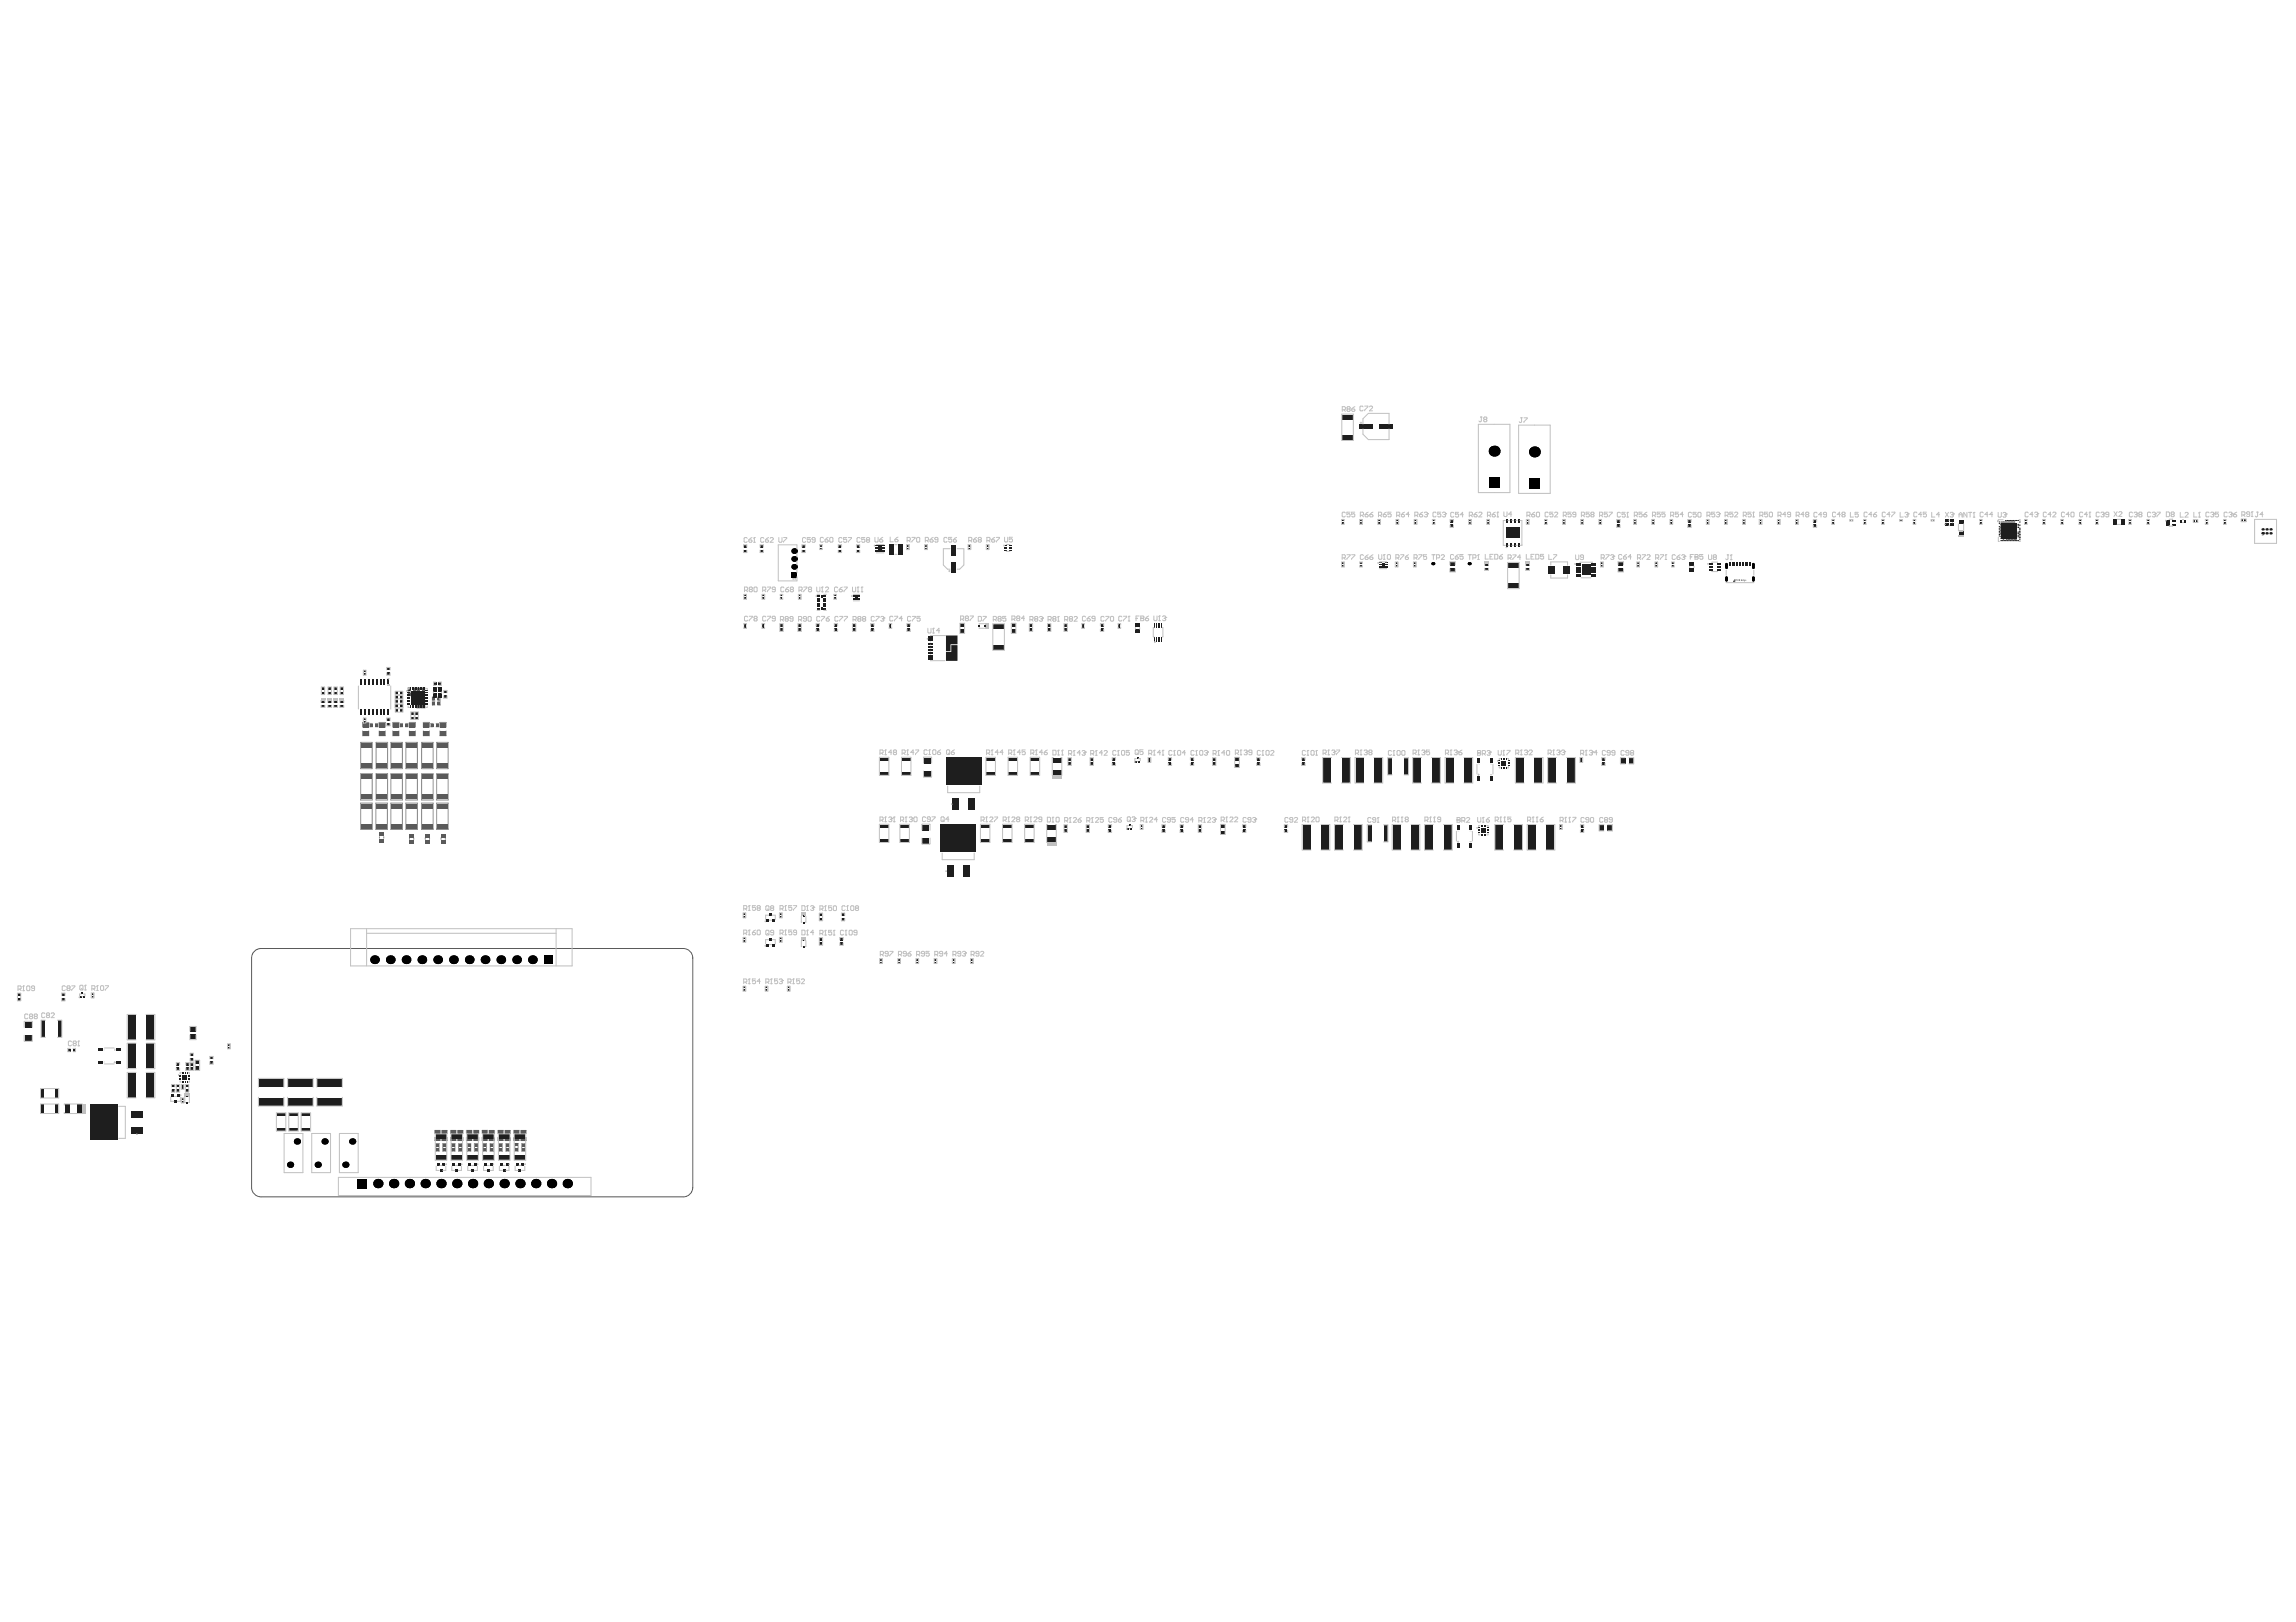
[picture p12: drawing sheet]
<svg xmlns="http://www.w3.org/2000/svg" width="297mm" height="210mm" viewBox="0 0 297 210" stroke-linecap="round" stroke-linejoin="round" font-family="sans-serif">
<path d="M224.3 75.3h.1M224.5 75.1h-.1v.2" fill="none" stroke="#5a5a5a" stroke-width=".13"/>
<g fill="#5a5a5a">
<path d="M224.8 75h.1h-.1l.1 .2-.1-.1z"/>
<path d="M225.2 75h.2h-.1h.1l-.1 .1 .1 .1h-.2z"/>
<path d="M225.5 75h.1v.2h-.1z"/>
<path d="M225.8 75l.1 .1h-.1l.1 .1h-.1z"/>
<path d="M224.6 75h.1zM224.6 75h.1l-.1 .2z"/>
<path d="M225 75h.1zM225 75.1h.1zM225 75h.1v.2h-.1z"/>
<path d="M225.6 75.1a.05 .05 0 0 0 .1 0 .05 .05 0 0 0-.1 0zM225.6 75h.1v.2h-.1h.1z"/>
</g>
<path d="M32.8 123.2l.6-.4 .4-.1h54.6a1.23 1.23 0 0 1 1.2 1.3v29.7a1.22 1.22 0 0 1-1.2 1.2h-54.6a1.23 1.23 0 0 1-1.3-1.2v-29.7z" fill="none" stroke="#5a5a5a" stroke-width=".13"/>
<g fill="none" stroke="#8c8c8c" stroke-width=".13">
<path d="M46.7 96.1h1.4v3.4h-1.4zM46.9 94.6v.6h.8v-.6M46.9 94.1v-.6h.8v.6M48.2 93.6h-.3v.5h.3M48.6 93.6h.3v.5h-.3M48.7 96.1h1.4v3.4h-1.4zM49.1 94.6v.6h.8v-.6M49.1 94.1v-.6h.8v.6M50.6 96.1h1.5v3.4h-1.5zM50.8 94.1v-.6h.8v.6M50.8 94.6v.6h.8v-.6M52.1 93.6h-.3v.5h.3"/>
<path d="M52.5 93.6h.3v.5h-.3M52.5 96.1h1.5v3.4h-1.5zM53 94.6v.6h.8v-.6M53 94.1v-.6h.8v.6M53.1 89h-.3v.4h.3M53.1 89.6h-.3v.4h.3M53.5 89h.3v.4h-.3M53.5 89.6h.3v.4h-.3M53.9 90.9v-.3h.5v.3M53.9 91.3v.3h.5v-.3M54.3 89.6h-.4v.4h.4M54.3 89h-.4v.4h.4"/>
<path d="M54.5 90.9v-.3h.5v.3M54.5 91.3v.3h.5v-.3M54.5 96.1h1.5v3.4h-1.5zM54.6 89.6h.3v.4h-.3M54.6 89h.3v.4h-.3M54.8 94.1v-.6h.8v.6M54.8 94.6v.6h.8v-.6M56.1 93.6h-.4v.5h.4M56.3 90.8h-.4v.4h.4M56.3 90.2h-.4v.4h.4M56.4 93.6h.3v.5h-.3M56.5 96.1h1.5v3.4h-1.5z"/>
<path d="M56.6 90.8h.3v.4h-.3M56.6 90.2h.3v.4h-.3M56.9 94.1v-.6h.8v.6M56.9 94.6v.6h.8v-.6M46.7 103.9h1.4v3.4h-1.4zM46.7 100.1h1.4v3.4h-1.4zM48.6 103.9h1.5v3.4h-1.5zM48.7 100.1h1.4v3.4h-1.4zM49.1 108.3v.2M49.6 108.3v.2M50.6 103.9h1.5v3.4h-1.5zM50.6 100.1h1.5v3.4h-1.5z"/>
<path d="M52.5 103.9h1.5v3.4h-1.5zM52.5 100.1h1.5v3.4h-1.5zM53 108.4v.2M53.5 108.4v.2M54.5 103.9h1.5v3.4h-1.5zM54.5 100.1h1.5v3.4h-1.5zM55 108.4v.2M55.6 108.4v.2M56.5 100.1h1.5v3.4h-1.5zM56.5 103.9h1.5v3.4h-1.5zM57.1 108.4v.2M57.6 108.4v.2"/>
<path d="M56.3 147.2v.4h.6v-.4M56.3 146.7v-.4h.6v.4M56.4 148h.4v1h-.4zM57.2 146.7v-.4h.7v.4M57.2 147.2v.4h.7v-.4M57.3 148h.4v1h-.4zM58.3 147.2v.4h.7v-.4M58.3 146.7v-.4h.7v.4M58.4 148h.5v1h-.5zM59.2 146.7v-.4h.7v.4M59.2 147.2v.4h.7v-.4M59.3 148h.5v1h-.5z"/>
<path d="M60.3 147.2v.4h.7v-.4M60.3 146.7v-.4h.7v.4M60.5 148h.4v1h-.4zM61.2 147.2v.4h.7v-.4M61.2 146.7v-.4h.7v.4M61.4 148h.4v1h-.4zM62.4 147.2v.4h.7v-.4M62.4 146.7v-.4h.7v.4M62.5 148h.4v1h-.4zM63.3 146.7v-.4h.7v.4M63.3 147.2v.4h.7v-.4M63.4 148h.4v1h-.4z"/>
<path d="M64.4 147.2v.4h.7v-.4M64.4 146.7v-.4h.7v.4M64.6 148h.4v1h-.4zM65.3 146.7v-.4h.7v.4M65.3 147.2v.4h.7v-.4M65.5 148h.4v1h-.4zM66.5 146.7v-.4h.7v.4M66.5 147.2v.4h.7v-.4M66.6 148h.4v1h-.4zM67.4 146.7v-.4h.7v.4M67.4 147.2v.4h.7v-.4M67.5 148h.4v1h-.4z"/>
</g>
<g fill="#000">
<circle cx="193.3" cy="58.4" r=".7"/>
<circle cx="198.5" cy="58.5" r=".7"/>
<circle cx="102.7" cy="72.3" r=".36"/>
<circle cx="102.7" cy="73.4" r=".36"/>
<circle cx="102.7" cy="71.3" r=".36"/>
<circle cx="185.4" cy="72.9" r=".2"/>
<circle cx="190.1" cy="72.9" r=".2"/>
<circle cx="48.4" cy="124.2" r=".56"/>
<circle cx="50.5" cy="124.2" r=".56"/>
<circle cx="52.5" cy="124.2" r=".56"/>
<circle cx="54.6" cy="124.2" r=".56"/>
<circle cx="56.6" cy="124.2" r=".56"/>
<circle cx="58.7" cy="124.2" r=".56"/>
<circle cx="60.7" cy="124.2" r=".56"/>
<circle cx="62.7" cy="124.2" r=".56"/>
<circle cx="64.8" cy="124.2" r=".56"/>
<circle cx="66.8" cy="124.2" r=".56"/>
<circle cx="68.9" cy="124.2" r=".56"/>
<circle cx="37.5" cy="150.7" r=".4"/>
<circle cx="38.4" cy="147.7" r=".4"/>
<circle cx="41.1" cy="150.7" r=".4"/>
<circle cx="42" cy="147.7" r=".4"/>
<circle cx="44.7" cy="150.7" r=".4"/>
<circle cx="45.6" cy="147.7" r=".4"/>
<circle cx="48.9" cy="153.2" r=".6"/>
<circle cx="50.9" cy="153.2" r=".6"/>
<circle cx="53" cy="153.2" r=".6"/>
<circle cx="55" cy="153.2" r=".6"/>
<circle cx="57.1" cy="153.2" r=".6"/>
<circle cx="59.1" cy="153.2" r=".6"/>
<circle cx="61.1" cy="153.2" r=".6"/>
<circle cx="63.2" cy="153.2" r=".6"/>
<circle cx="65.2" cy="153.2" r=".6"/>
<circle cx="67.3" cy="153.2" r=".6"/>
<circle cx="69.3" cy="153.2" r=".6"/>
<circle cx="71.4" cy="153.2" r=".6"/>
<circle cx="73.4" cy="153.2" r=".6"/>
</g>
<g fill="#000">
<path d="M102.4 74h.7v.7h-.7z" fill-rule="evenodd"/>
<path d="M192.6 61.8h1.4v1.4h-1.4z" fill-rule="evenodd"/>
<path d="M192.6 61.8h1.4v1.4h-1.4z" fill-rule="evenodd"/>
<path d="M197.8 61.9h1.4v1.4h-1.4z" fill-rule="evenodd"/>
<path d="M197.8 61.9h1.4v1.4h-1.4z" fill-rule="evenodd"/>
<path d="M70.4 123.6h1.1v1.2h-1.1z" fill-rule="evenodd"/>
<path d="M46.2 152.6h1.2v1.2h-1.2z" fill-rule="evenodd"/>
</g>
<path d="M113.7 71h.1M113.9 71.3h.1M113.9 70.7h.1M114 71h.1" fill="none" stroke="#000" stroke-width=".13"/>
<path d="M223.4 73v.5M223.4 74.8v.3M226.8 73v.5M226.8 74.8v.3" fill="none" stroke="#000" stroke-width=".36"/>
<g fill="none" stroke="#000" stroke-width=".24">
<path d="M259.2 69.4h.1M259.2 68.9h.1M259.2 68.4h.1M259.2 67.9h.1M259.7 69.4h.1M259.7 68.9h.1M259.7 68.4h.1M259.7 67.9h.1M260.2 69.4h.1M260.2 68.9h.1M260.2 68.4h.1M260.2 67.9h.1"/>
<path d="M260.7 69.4h.1M260.7 68.9h.1M260.7 68.4h.1M260.7 67.9h.1"/>
</g>
<g fill="#5a5a5a">
<path d="M49.1 107.7h.5v.5h-.5z" fill-rule="evenodd"/>
<path d="M49.1 108.5h.5v.5h-.5z" fill-rule="evenodd"/>
<path d="M55 107.9h.6v.5h-.6z" fill-rule="evenodd"/>
<path d="M55 108.7h.6v.5h-.6z" fill-rule="evenodd"/>
<path d="M53 107.9h.5v.5h-.5z" fill-rule="evenodd"/>
<path d="M53 108.7h.5v.5h-.5z" fill-rule="evenodd"/>
<path d="M57.1 107.9h.5v.5h-.5z" fill-rule="evenodd"/>
<path d="M57.1 108.7h.5v.5h-.5z" fill-rule="evenodd"/>
<path d="M56.6 104h1.3v.6h-1.3z" fill-rule="evenodd"/>
<path d="M56.6 106.6h1.3v.7h-1.3z" fill-rule="evenodd"/>
<path d="M54.6 104h1.4v.6h-1.4z" fill-rule="evenodd"/>
<path d="M54.6 106.6h1.4v.7h-1.4z" fill-rule="evenodd"/>
<path d="M46.7 104h1.4v.6h-1.4z" fill-rule="evenodd"/>
<path d="M46.7 106.6h1.4v.7h-1.4z" fill-rule="evenodd"/>
<path d="M52.6 104h1.3v.6h-1.3z" fill-rule="evenodd"/>
<path d="M52.6 106.6h1.3v.7h-1.3z" fill-rule="evenodd"/>
<path d="M48.7 104h1.4v.6h-1.4z" fill-rule="evenodd"/>
<path d="M48.7 106.6h1.4v.7h-1.4z" fill-rule="evenodd"/>
<path d="M50.6 104h1.4v.6h-1.4z" fill-rule="evenodd"/>
<path d="M50.6 106.6h1.4v.7h-1.4z" fill-rule="evenodd"/>
<path d="M54.6 100.2h1.4v.6h-1.4z" fill-rule="evenodd"/>
<path d="M54.6 102.8h1.4v.7h-1.4z" fill-rule="evenodd"/>
<path d="M56.6 100.2h1.3v.6h-1.3z" fill-rule="evenodd"/>
<path d="M56.6 102.8h1.3v.7h-1.3z" fill-rule="evenodd"/>
<path d="M50.6 100.2h1.4v.6h-1.4z" fill-rule="evenodd"/>
<path d="M50.6 102.8h1.4v.7h-1.4z" fill-rule="evenodd"/>
<path d="M48.7 100.2h1.4v.6h-1.4z" fill-rule="evenodd"/>
<path d="M48.7 102.8h1.4v.7h-1.4z" fill-rule="evenodd"/>
<path d="M46.7 100.2h1.4v.6h-1.4z" fill-rule="evenodd"/>
<path d="M46.7 102.8h1.4v.7h-1.4z" fill-rule="evenodd"/>
<path d="M52.6 100.2h1.3v.6h-1.3z" fill-rule="evenodd"/>
<path d="M52.6 102.8h1.3v.7h-1.3z" fill-rule="evenodd"/>
<path d="M46.7 96.1h1.4v.7h-1.4z" fill-rule="evenodd"/>
<path d="M46.7 98.8h1.4v.6h-1.4z" fill-rule="evenodd"/>
<path d="M50.6 96.1h1.4v.7h-1.4z" fill-rule="evenodd"/>
<path d="M50.6 98.8h1.4v.6h-1.4z" fill-rule="evenodd"/>
<path d="M48.7 96.1h1.4v.7h-1.4z" fill-rule="evenodd"/>
<path d="M48.7 98.8h1.4v.6h-1.4z" fill-rule="evenodd"/>
<path d="M52.6 96.1h1.3v.7h-1.3z" fill-rule="evenodd"/>
<path d="M52.6 98.8h1.3v.6h-1.3z" fill-rule="evenodd"/>
<path d="M56.6 98.8h1.3v.6h-1.3z" fill-rule="evenodd"/>
<path d="M56.6 96.1h1.3v.7h-1.3z" fill-rule="evenodd"/>
<path d="M54.6 98.8h1.4v.6h-1.4z" fill-rule="evenodd"/>
<path d="M54.6 96.1h1.4v.7h-1.4z" fill-rule="evenodd"/>
<path d="M54 89h.3v.4h-.3z" fill-rule="evenodd"/>
<path d="M54.6 89h.3v.4h-.3z" fill-rule="evenodd"/>
<path d="M54 89.6h.3v.4h-.3z" fill-rule="evenodd"/>
<path d="M54.6 89.6h.3v.4h-.3z" fill-rule="evenodd"/>
<path d="M54.6 90.6h.3v.4h-.3z" fill-rule="evenodd"/>
<path d="M54.6 91.3h.3v.3h-.3z" fill-rule="evenodd"/>
<path d="M54 90.6h.3v.4h-.3z" fill-rule="evenodd"/>
<path d="M54 91.3h.3v.3h-.3z" fill-rule="evenodd"/>
<path d="M56.6 90.8h.3v.4h-.3z" fill-rule="evenodd"/>
<path d="M56 90.8h.3v.4h-.3z" fill-rule="evenodd"/>
<path d="M56.6 90.2h.3v.4h-.3z" fill-rule="evenodd"/>
<path d="M56 90.2h.3v.4h-.3z" fill-rule="evenodd"/>
<path d="M53.5 89h.3v.4h-.3z" fill-rule="evenodd"/>
<path d="M52.8 89h.4v.4h-.4z" fill-rule="evenodd"/>
<path d="M53.5 89.6h.3v.4h-.3z" fill-rule="evenodd"/>
<path d="M52.8 89.6h.4v.4h-.4z" fill-rule="evenodd"/>
<path d="M56.4 93.7h.3v.3h-.3z" fill-rule="evenodd"/>
<path d="M55.8 93.7h.3v.3h-.3z" fill-rule="evenodd"/>
<path d="M50.9 93.5h.7v.6h-.7z" fill-rule="evenodd"/>
<path d="M50.9 94.6h.7v.6h-.7z" fill-rule="evenodd"/>
<path d="M53 93.5h.7v.6h-.7z" fill-rule="evenodd"/>
<path d="M53 94.6h.7v.6h-.7z" fill-rule="evenodd"/>
<path d="M49.1 93.5h.7v.6h-.7z" fill-rule="evenodd"/>
<path d="M49.1 94.6h.7v.6h-.7z" fill-rule="evenodd"/>
<path d="M47 93.5h.7v.6h-.7z" fill-rule="evenodd"/>
<path d="M47 94.6h.7v.6h-.7z" fill-rule="evenodd"/>
<path d="M48.5 93.7h.3v.3h-.3z" fill-rule="evenodd"/>
<path d="M47.9 93.7h.3v.3h-.3z" fill-rule="evenodd"/>
<path d="M51.8 93.7h.3v.3h-.3z" fill-rule="evenodd"/>
<path d="M52.4 93.7h.3v.3h-.3z" fill-rule="evenodd"/>
<path d="M54.8 94.6h.7v.6h-.7z" fill-rule="evenodd"/>
<path d="M54.8 93.5h.7v.6h-.7z" fill-rule="evenodd"/>
<path d="M57 94.6h.7v.6h-.7z" fill-rule="evenodd"/>
<path d="M57 93.5h.7v.6h-.7z" fill-rule="evenodd"/>
<path d="M66.5 147.1h.6v.5h-.6z" fill-rule="evenodd"/>
<path d="M66.5 146.3h.6v.4h-.6z" fill-rule="evenodd"/>
<path d="M65.4 147.2h.6v.4h-.6z" fill-rule="evenodd"/>
<path d="M65.4 146.3h.6v.4h-.6z" fill-rule="evenodd"/>
<path d="M60.5 148h.4v.3h-.4z" fill-rule="evenodd"/>
<path d="M60.5 148.6h.4v.3h-.4z" fill-rule="evenodd"/>
<path d="M61.4 148h.4v.3h-.4z" fill-rule="evenodd"/>
<path d="M61.4 148.6h.4v.3h-.4z" fill-rule="evenodd"/>
<path d="M65.5 148h.4v.3h-.4z" fill-rule="evenodd"/>
<path d="M65.5 148.6h.4v.3h-.4z" fill-rule="evenodd"/>
<path d="M67.4 146.3h.6v.4h-.6z" fill-rule="evenodd"/>
<path d="M67.4 147.2h.6v.4h-.6z" fill-rule="evenodd"/>
<path d="M64.5 146.3h.6v.4h-.6z" fill-rule="evenodd"/>
<path d="M64.5 147.1h.6v.5h-.6z" fill-rule="evenodd"/>
<path d="M62.4 147.1h.6v.4h-.6z" fill-rule="evenodd"/>
<path d="M62.4 146.3h.6v.4h-.6z" fill-rule="evenodd"/>
<path d="M60.4 146.3h.6v.4h-.6z" fill-rule="evenodd"/>
<path d="M60.4 147.1h.6v.5h-.6z" fill-rule="evenodd"/>
<path d="M61.3 146.3h.6v.4h-.6z" fill-rule="evenodd"/>
<path d="M61.3 147.1h.6v.5h-.6z" fill-rule="evenodd"/>
<path d="M63.3 147.2h.6v.4h-.6z" fill-rule="evenodd"/>
<path d="M63.3 146.3h.6v.4h-.6z" fill-rule="evenodd"/>
<path d="M62.6 148h.3v.3h-.3z" fill-rule="evenodd"/>
<path d="M62.6 148.6h.3v.3h-.3z" fill-rule="evenodd"/>
<path d="M63.5 148h.3v.3h-.3z" fill-rule="evenodd"/>
<path d="M63.5 148.6h.3v.4h-.3z" fill-rule="evenodd"/>
<path d="M67.5 148h.4v.3h-.4z" fill-rule="evenodd"/>
<path d="M67.5 148.6h.4v.3h-.4z" fill-rule="evenodd"/>
<path d="M66.6 148h.4v.3h-.4z" fill-rule="evenodd"/>
<path d="M66.6 148.6h.4v.3h-.4z" fill-rule="evenodd"/>
<path d="M64.6 148h.4v.3h-.4z" fill-rule="evenodd"/>
<path d="M64.6 148.6h.4v.3h-.4z" fill-rule="evenodd"/>
<path d="M58.3 147.1h.7v.5h-.7z" fill-rule="evenodd"/>
<path d="M58.3 146.3h.7v.4h-.7z" fill-rule="evenodd"/>
<path d="M59.2 147.2h.7v.4h-.7z" fill-rule="evenodd"/>
<path d="M59.2 146.3h.7v.4h-.7z" fill-rule="evenodd"/>
<path d="M57.3 148h.4v.3h-.4z" fill-rule="evenodd"/>
<path d="M57.3 148.6h.4v.3h-.4z" fill-rule="evenodd"/>
<path d="M57.2 146.3h.6v.4h-.6z" fill-rule="evenodd"/>
<path d="M57.2 147.2h.6v.4h-.6z" fill-rule="evenodd"/>
<path d="M56.4 148h.4v.3h-.4z" fill-rule="evenodd"/>
<path d="M56.4 148.6h.4v.3h-.4z" fill-rule="evenodd"/>
<path d="M58.5 148h.3v.3h-.3z" fill-rule="evenodd"/>
<path d="M58.5 148.6h.3v.3h-.3z" fill-rule="evenodd"/>
<path d="M56.3 146.3h.6v.4h-.6z" fill-rule="evenodd"/>
<path d="M56.3 147.1h.6v.5h-.6z" fill-rule="evenodd"/>
<path d="M59.4 148h.3v.3h-.3z" fill-rule="evenodd"/>
<path d="M59.4 148.6h.3v.3h-.3z" fill-rule="evenodd"/>
</g>
<g fill="#1e1e1e">
<path d="M123.1 83.5h.8v2h-1.5v-1.1h.7z"/>
<path d="M122.4 82.2h1.5v1.2h-.9v.9h-.6z"/>
</g>
<g fill="#000">
<circle cx="193.3" cy="58.4" r=".7"/>
<circle cx="198.5" cy="58.5" r=".7"/>
<circle cx="102.7" cy="72.3" r=".36"/>
<circle cx="102.7" cy="73.4" r=".36"/>
<circle cx="102.7" cy="71.3" r=".36"/>
<circle cx="185.4" cy="72.9" r=".2"/>
<circle cx="190.1" cy="72.9" r=".2"/>
<circle cx="48.4" cy="124.2" r=".56"/>
<circle cx="50.5" cy="124.2" r=".56"/>
<circle cx="52.5" cy="124.2" r=".56"/>
<circle cx="54.6" cy="124.2" r=".56"/>
<circle cx="56.6" cy="124.2" r=".56"/>
<circle cx="58.7" cy="124.2" r=".56"/>
<circle cx="60.7" cy="124.2" r=".56"/>
<circle cx="62.7" cy="124.2" r=".56"/>
<circle cx="64.8" cy="124.2" r=".56"/>
<circle cx="66.8" cy="124.2" r=".56"/>
<circle cx="68.9" cy="124.2" r=".56"/>
<circle cx="37.5" cy="150.7" r=".4"/>
<circle cx="38.4" cy="147.7" r=".4"/>
<circle cx="41.1" cy="150.7" r=".4"/>
<circle cx="42" cy="147.7" r=".4"/>
<circle cx="44.7" cy="150.7" r=".4"/>
<circle cx="45.6" cy="147.7" r=".4"/>
<circle cx="48.9" cy="153.2" r=".6"/>
<circle cx="50.9" cy="153.2" r=".6"/>
<circle cx="53" cy="153.2" r=".6"/>
<circle cx="55" cy="153.2" r=".6"/>
<circle cx="57.1" cy="153.2" r=".6"/>
<circle cx="59.1" cy="153.2" r=".6"/>
<circle cx="61.1" cy="153.2" r=".6"/>
<circle cx="63.2" cy="153.2" r=".6"/>
<circle cx="65.2" cy="153.2" r=".6"/>
<circle cx="67.3" cy="153.2" r=".6"/>
<circle cx="69.3" cy="153.2" r=".6"/>
<circle cx="71.4" cy="153.2" r=".6"/>
<circle cx="73.4" cy="153.2" r=".6"/>
</g>
<g fill="#000">
<path d="M102.4 74h.7v.7h-.7z" fill-rule="evenodd"/>
<path d="M192.6 61.8h1.4v1.4h-1.4z" fill-rule="evenodd"/>
<path d="M192.6 61.8h1.4v1.4h-1.4z" fill-rule="evenodd"/>
<path d="M197.8 61.9h1.4v1.4h-1.4z" fill-rule="evenodd"/>
<path d="M197.8 61.9h1.4v1.4h-1.4z" fill-rule="evenodd"/>
<path d="M70.4 123.6h1.1v1.2h-1.1z" fill-rule="evenodd"/>
<path d="M46.2 152.6h1.2v1.2h-1.2z" fill-rule="evenodd"/>
</g>
<path d="M113.7 71h.1M113.9 71.3h.1M113.9 70.7h.1M114 71h.1" fill="none" stroke="#000" stroke-width=".13"/>
<path d="M223.4 73v.5M223.4 74.8v.3M226.8 73v.5M226.8 74.8v.3" fill="none" stroke="#000" stroke-width=".36"/>
<g fill="none" stroke="#000" stroke-width=".24">
<path d="M259.2 69.4h.1M259.2 68.9h.1M259.2 68.4h.1M259.2 67.9h.1M259.7 69.4h.1M259.7 68.9h.1M259.7 68.4h.1M259.7 67.9h.1M260.2 69.4h.1M260.2 68.9h.1M260.2 68.4h.1M260.2 67.9h.1"/>
<path d="M260.7 69.4h.1M260.7 68.9h.1M260.7 68.4h.1M260.7 67.9h.1"/>
</g>
<g fill="#1e1e1e">
<path d="M33.5 139.6h3.1v1h-3.1z" fill-rule="evenodd"/>
<path d="M33.5 142h3.1v1h-3.1z" fill-rule="evenodd"/>
<path d="M5.3 140.9h.4v1.1h-.4z" fill-rule="evenodd"/>
<path d="M7.2 140.9h.3v1.1h-.3z" fill-rule="evenodd"/>
<path d="M7.2 142.9h.3v1.1h-.3z" fill-rule="evenodd"/>
<path d="M5.3 142.9h.4v1.1h-.4z" fill-rule="evenodd"/>
<path d="M39 144.1h1.1v.3h-1.1z" fill-rule="evenodd"/>
<path d="M39 146h1.1v.3h-1.1z" fill-rule="evenodd"/>
<path d="M8.4 142.9h.6v1.1h-.6z" fill-rule="evenodd"/>
<path d="M9.9 142.9h.6v1.1h-.6z" fill-rule="evenodd"/>
<path d="M37.3 142h3.1v1h-3.1z" fill-rule="evenodd"/>
<path d="M37.3 139.6h3.1v1h-3.1z" fill-rule="evenodd"/>
<path d="M41.1 142h3.1v1h-3.1z" fill-rule="evenodd"/>
<path d="M41.1 139.6h3.1v1h-3.1z" fill-rule="evenodd"/>
<path d="M11.6 142.9h3.6v4.6h-3.6z" fill-rule="evenodd"/>
<path d="M16.9 145.8h1.6v.9h-1.6z" fill-rule="evenodd"/>
<path d="M16.9 143.8h1.6v.8h-1.6z" fill-rule="evenodd"/>
<path d="M18.9 138.9h1.1v3.1h-1.1z" fill-rule="evenodd"/>
<path d="M16.5 138.9h1v3.1h-1z" fill-rule="evenodd"/>
<path d="M18.9 135.1h1.1v3.1h-1.1z" fill-rule="evenodd"/>
<path d="M16.5 135.1h1v3.1h-1z" fill-rule="evenodd"/>
<path d="M12.7 137.3h.6v.3h-.6z" fill-rule="evenodd"/>
<path d="M12.7 135.7h.6v.3h-.6z" fill-rule="evenodd"/>
<path d="M15.1 135.7h.6v.3h-.6z" fill-rule="evenodd"/>
<path d="M15.1 137.3h.6v.3h-.6z" fill-rule="evenodd"/>
<path d="M18.9 131.4h1.1v3.1h-1.1z" fill-rule="evenodd"/>
<path d="M16.5 131.4h1v3.1h-1z" fill-rule="evenodd"/>
<path d="M50.1 87h.3v.3h-.3z" fill-rule="evenodd"/>
<path d="M50.1 86.4h.3v.3h-.3z" fill-rule="evenodd"/>
<path d="M108.9 118.2h.3v.3h-.3z" fill-rule="evenodd"/>
<path d="M108.9 118.8h.3v.3h-.3z" fill-rule="evenodd"/>
<path d="M106 118.2h.4v.3h-.4z" fill-rule="evenodd"/>
<path d="M106 118.8h.4v.3h-.4z" fill-rule="evenodd"/>
<path d="M103.8 119.3h.3v.2h-.3z" fill-rule="evenodd"/>
<path d="M103.8 118.4h.3v.3h-.3z" fill-rule="evenodd"/>
<path d="M100.9 118.6h.2v.1h-.2z" fill-rule="evenodd"/>
<path d="M100.9 118.2h.2v.2h-.2z" fill-rule="evenodd"/>
<path d="M99.9 119h.3v.3h-.3z" fill-rule="evenodd"/>
<path d="M99.1 119h.4v.3h-.4z" fill-rule="evenodd"/>
<path d="M99.5 118.2h.3v.3h-.3z" fill-rule="evenodd"/>
<path d="M96.2 118.6h.2v.1h-.2z" fill-rule="evenodd"/>
<path d="M96.2 118.2h.2v.2h-.2z" fill-rule="evenodd"/>
<path d="M108.7 121.4h.3v.3h-.3z" fill-rule="evenodd"/>
<path d="M108.7 122h.3v.3h-.3z" fill-rule="evenodd"/>
<path d="M106 121.4h.4v.3h-.4z" fill-rule="evenodd"/>
<path d="M106 122h.4v.3h-.4z" fill-rule="evenodd"/>
<path d="M103.8 122.4h.3v.3h-.3z" fill-rule="evenodd"/>
<path d="M103.8 121.6h.3v.2h-.3z" fill-rule="evenodd"/>
<path d="M100.9 121.7h.2v.2h-.2z" fill-rule="evenodd"/>
<path d="M100.9 121.3h.2v.2h-.2z" fill-rule="evenodd"/>
<path d="M99.9 122.1h.3v.4h-.3z" fill-rule="evenodd"/>
<path d="M99.1 122.1h.4v.4h-.4z" fill-rule="evenodd"/>
<path d="M99.5 121.3h.3v.4h-.3z" fill-rule="evenodd"/>
<path d="M96.2 121.7h.2v.2h-.2z" fill-rule="evenodd"/>
<path d="M96.2 121.3h.2v.2h-.2z" fill-rule="evenodd"/>
<path d="M24.6 136.3h.4v.3h-.4z" fill-rule="evenodd"/>
<path d="M24.6 137h.4v.3h-.4z" fill-rule="evenodd"/>
<path d="M24.6 137.6h.4v.3h-.4z" fill-rule="evenodd"/>
<path d="M24.6 138.2h.4v.3h-.4z" fill-rule="evenodd"/>
<path d="M24.1 142.6h.2v.3h-.2z" fill-rule="evenodd"/>
<path d="M24.1 141.8h.2v.2h-.2z" fill-rule="evenodd"/>
<path d="M23.5 142.1h.3v.2h-.3z" fill-rule="evenodd"/>
<path d="M23.5 142.5h.3v.2h-.3z" fill-rule="evenodd"/>
<path d="M22.2 141.6h.3v.4h-.3z" fill-rule="evenodd"/>
<path d="M22.9 141.6h.4v.4h-.4z" fill-rule="evenodd"/>
<path d="M22.5 142.4h.4v.4h-.4z" fill-rule="evenodd"/>
<path d="M23.5 140.4h.3v.2h-.3z" fill-rule="evenodd"/>
<path d="M23.5 140.8h.3v.1h-.3z" fill-rule="evenodd"/>
<path d="M101.9 128h.2v.2h-.2z" fill-rule="evenodd"/>
<path d="M101.9 127.7h.2v.1h-.2z" fill-rule="evenodd"/>
<path d="M99 128h.3v.2h-.3z" fill-rule="evenodd"/>
<path d="M99 127.7h.3v.1h-.3z" fill-rule="evenodd"/>
<path d="M96.2 128h.2v.2h-.2z" fill-rule="evenodd"/>
<path d="M96.2 127.7h.2v.1h-.2z" fill-rule="evenodd"/>
<path d="M125.6 124.1h.2v.2h-.2z" fill-rule="evenodd"/>
<path d="M24 140.4h.4v.3h-.4z" fill-rule="evenodd"/>
<path d="M24 139.9h.1v.2h-.1z" fill-rule="evenodd"/>
<path d="M123.2 124.1h.3v.2h-.3z" fill-rule="evenodd"/>
<path d="M140.6 106.8h.3v.3h-.3z" fill-rule="evenodd"/>
<path d="M192 107.9h.1v.3h-.1z" fill-rule="evenodd"/>
<path d="M120.9 124.1h.2v.2h-.2z" fill-rule="evenodd"/>
<path d="M141.1 98.1h.3v.3h-.3z" fill-rule="evenodd"/>
<path d="M194.6 99.2h.1v.3h-.1z" fill-rule="evenodd"/>
<path d="M24 141h.4v.3h-.4z" fill-rule="evenodd"/>
<path d="M140.6 107.4h.3v.3h-.3z" fill-rule="evenodd"/>
<path d="M141.1 98.7h.3v.3h-.3z" fill-rule="evenodd"/>
</g>
<path d="M260.1 67.6h.1M260.2 67.4h.1M260.3 67.6h.1" fill="none" stroke="#1e1e1e" stroke-width=".13"/>
<g fill="#1e1e1e">
<path d="M23.8 139.9h.1v.2h-.1z" fill-rule="evenodd"/>
<path d="M191.8 107.9h.1v.3h-.1z" fill-rule="evenodd"/>
<path d="M194.4 99.2h.1v.3h-.1z" fill-rule="evenodd"/>
<path d="M47.1 93.3h.2v.2h-.2z" fill-rule="evenodd"/>
<path d="M47.1 93h.2v.1h-.2z" fill-rule="evenodd"/>
<path d="M47.1 87.2h.2v.1h-.2z" fill-rule="evenodd"/>
<path d="M47.1 86.8h.2v.2h-.2z" fill-rule="evenodd"/>
<path d="M50.1 91.8h.3v.7h-.3z" fill-rule="evenodd"/>
<path d="M49.6 91.8h.3v.7h-.3z" fill-rule="evenodd"/>
<path d="M49.1 91.8h.2v.7h-.2z" fill-rule="evenodd"/>
<path d="M48.6 91.8h.2v.7h-.2z" fill-rule="evenodd"/>
<path d="M48.1 91.8h.2v.7h-.2z" fill-rule="evenodd"/>
<path d="M47.6 91.8h.2v.7h-.2z" fill-rule="evenodd"/>
<path d="M47.1 91.8h.2v.7h-.2z" fill-rule="evenodd"/>
<path d="M46.6 91.8h.2v.7h-.2z" fill-rule="evenodd"/>
<path d="M46.6 87.9h.2v.7h-.2z" fill-rule="evenodd"/>
<path d="M47.1 87.9h.2v.7h-.2z" fill-rule="evenodd"/>
<path d="M47.6 87.9h.2v.7h-.2z" fill-rule="evenodd"/>
<path d="M48.1 87.9h.2v.7h-.2z" fill-rule="evenodd"/>
<path d="M48.6 87.9h.2v.7h-.2z" fill-rule="evenodd"/>
<path d="M49.1 87.9h.2v.7h-.2z" fill-rule="evenodd"/>
<path d="M49.6 87.9h.3v.7h-.3z" fill-rule="evenodd"/>
<path d="M50.1 87.9h.3v.7h-.3z" fill-rule="evenodd"/>
<path d="M50.1 93.6h.3v.3h-.3z" fill-rule="evenodd"/>
<path d="M50.1 93h.3v.3h-.3z" fill-rule="evenodd"/>
<path d="M56.9 151.4h.3v.3h-.3z" fill-rule="evenodd"/>
<path d="M57.3 150.5h.3v.4h-.3z" fill-rule="evenodd"/>
<path d="M56.5 150.5h.3v.4h-.3z" fill-rule="evenodd"/>
<path d="M209.7 98.1h.6v.7h-.6z" fill-rule="evenodd"/>
<path d="M210.7 98.1h.6v.7h-.6z" fill-rule="evenodd"/>
<path d="M207.3 98.1h.3v.3h-.3z" fill-rule="evenodd"/>
<path d="M207.3 98.7h.3v.3h-.3z" fill-rule="evenodd"/>
<path d="M204.4 98.5h.3v.1h-.3z" fill-rule="evenodd"/>
<path d="M204.4 98.1h.3v.2h-.3z" fill-rule="evenodd"/>
<path d="M202.7 98.1h1v3.1h-1z" fill-rule="evenodd"/>
<path d="M200.3 98.1h1v3.1h-1z" fill-rule="evenodd"/>
<path d="M198.5 98.1h1v3.1h-1z" fill-rule="evenodd"/>
<path d="M196.1 98.1h1v3.1h-1z" fill-rule="evenodd"/>
<path d="M194.3 98.5h.6v.6h-.6z" fill-rule="evenodd"/>
<path d="M194.2 98h.1v.3h-.1z" fill-rule="evenodd"/>
<path d="M194.4 98h.1v.3h-.1z" fill-rule="evenodd"/>
<path d="M194.6 98h.1v.3h-.1z" fill-rule="evenodd"/>
<path d="M194.8 98h.1v.3h-.1z" fill-rule="evenodd"/>
<path d="M195 98.4h.3v.1h-.3z" fill-rule="evenodd"/>
<path d="M195 98.6h.3v.1h-.3z" fill-rule="evenodd"/>
<path d="M195 98.8h.3v.1h-.3z" fill-rule="evenodd"/>
<path d="M195 99h.3v.1h-.3z" fill-rule="evenodd"/>
<path d="M194.8 99.2h.1v.3h-.1z" fill-rule="evenodd"/>
<path d="M194.2 99.2h.1v.3h-.1z" fill-rule="evenodd"/>
<path d="M193.8 99h.3v.1h-.3z" fill-rule="evenodd"/>
<path d="M193.8 98.8h.3v.1h-.3z" fill-rule="evenodd"/>
<path d="M193.8 98.6h.3v.1h-.3z" fill-rule="evenodd"/>
<path d="M193.8 98.4h.3v.1h-.3z" fill-rule="evenodd"/>
<path d="M191.1 98.1h.4v.6h-.4z" fill-rule="evenodd"/>
<path d="M192.7 98.1h.4v.6h-.4z" fill-rule="evenodd"/>
<path d="M192.7 100.5h.4v.6h-.4z" fill-rule="evenodd"/>
<path d="M191.1 100.5h.4v.6h-.4z" fill-rule="evenodd"/>
<path d="M189.4 98.1h1.1v3.1h-1.1z" fill-rule="evenodd"/>
<path d="M187 98.1h1v3.1h-1z" fill-rule="evenodd"/>
<path d="M185.3 98.1h1v3.1h-1z" fill-rule="evenodd"/>
<path d="M182.8 98.1h1.1v3.1h-1.1z" fill-rule="evenodd"/>
<path d="M179.6 98.1h.5v2.1h-.5z" fill-rule="evenodd"/>
<path d="M181.7 98.1h.5v2.1h-.5z" fill-rule="evenodd"/>
<path d="M177.8 98.1h1v3.1h-1z" fill-rule="evenodd"/>
<path d="M175.4 98.1h1v3.1h-1z" fill-rule="evenodd"/>
<path d="M173.6 98.1h1v3.1h-1z" fill-rule="evenodd"/>
<path d="M171.2 98.1h1v3.1h-1z" fill-rule="evenodd"/>
<path d="M168.4 98.1h.4v.3h-.4z" fill-rule="evenodd"/>
<path d="M168.4 98.7h.4v.3h-.4z" fill-rule="evenodd"/>
<path d="M162.6 98.1h.4v.3h-.4z" fill-rule="evenodd"/>
<path d="M162.6 98.7h.4v.3h-.4z" fill-rule="evenodd"/>
<path d="M159.8 98h.5v.5h-.5z" fill-rule="evenodd"/>
<path d="M159.8 98.9h.5v.4h-.5z" fill-rule="evenodd"/>
<path d="M156.9 98.1h.4v.3h-.4z" fill-rule="evenodd"/>
<path d="M156.9 98.7h.4v.3h-.4z" fill-rule="evenodd"/>
<path d="M154 98.1h.4v.3h-.4z" fill-rule="evenodd"/>
<path d="M154 98.7h.4v.3h-.4z" fill-rule="evenodd"/>
<path d="M151.2 98.1h.3v.3h-.3z" fill-rule="evenodd"/>
<path d="M151.2 98.7h.3v.3h-.3z" fill-rule="evenodd"/>
<path d="M148.6 98.5h.2v.1h-.2z" fill-rule="evenodd"/>
<path d="M148.6 98.1h.2v.2h-.2z" fill-rule="evenodd"/>
<path d="M147.1 98h.1v.2h-.1z" fill-rule="evenodd"/>
<path d="M147.3 98.5h.2v.2h-.2z" fill-rule="evenodd"/>
<path d="M146.9 98.5h.1v.2h-.1z" fill-rule="evenodd"/>
<path d="M143.9 98.1h.4v.3h-.4z" fill-rule="evenodd"/>
<path d="M143.9 98.7h.4v.3h-.4z" fill-rule="evenodd"/>
<path d="M138.2 98.1h.4v.3h-.4z" fill-rule="evenodd"/>
<path d="M138.2 98.7h.4v.3h-.4z" fill-rule="evenodd"/>
<path d="M136.2 99.6h1.1v.7h-1.1z" fill-rule="evenodd"/>
<path d="M136.2 98.1h1.1v.6h-1.1z" fill-rule="evenodd"/>
<path d="M133.3 99.9h1.2v.4h-1.2z" fill-rule="evenodd"/>
<path d="M133.3 98h1.2v.4h-1.2z" fill-rule="evenodd"/>
<path d="M130.5 99.9h1.1v.4h-1.1z" fill-rule="evenodd"/>
<path d="M130.5 98h1.1v.4h-1.1z" fill-rule="evenodd"/>
<path d="M127.6 99.9h1.1v.4h-1.1z" fill-rule="evenodd"/>
<path d="M127.6 98h1.1v.4h-1.1z" fill-rule="evenodd"/>
<path d="M125.3 103.3h.8v1.5h-.8z" fill-rule="evenodd"/>
<path d="M123.3 103.3h.8v1.5h-.8z" fill-rule="evenodd"/>
<path d="M122.4 98h4.6v3.6h-4.6z" fill-rule="evenodd"/>
<path d="M119.6 98.1h.8v.7h-.8z" fill-rule="evenodd"/>
<path d="M119.6 99.8h.8v.7h-.8z" fill-rule="evenodd"/>
<path d="M116.7 99.9h1.1v.4h-1.1z" fill-rule="evenodd"/>
<path d="M116.7 98h1.1v.4h-1.1z" fill-rule="evenodd"/>
<path d="M113.8 99.9h1.1v.4h-1.1z" fill-rule="evenodd"/>
<path d="M113.8 98h1.1v.4h-1.1z" fill-rule="evenodd"/>
<path d="M206.9 106.8h.6v.7h-.6z" fill-rule="evenodd"/>
<path d="M207.9 106.8h.7v.7h-.7z" fill-rule="evenodd"/>
<path d="M204.5 106.8h.4v.3h-.4z" fill-rule="evenodd"/>
<path d="M204.5 107.4h.4v.3h-.4z" fill-rule="evenodd"/>
<path d="M201.8 107.1h.2v.2h-.2z" fill-rule="evenodd"/>
<path d="M201.8 106.7h.2v.2h-.2z" fill-rule="evenodd"/>
<path d="M200.1 106.8h1v3.1h-1z" fill-rule="evenodd"/>
<path d="M197.7 106.8h1v3.1h-1z" fill-rule="evenodd"/>
<path d="M195.9 106.8h1v3.1h-1z" fill-rule="evenodd"/>
<path d="M193.5 106.8h1v3.1h-1z" fill-rule="evenodd"/>
<path d="M191.6 107.1h.6v.6h-.6z" fill-rule="evenodd"/>
<path d="M191.6 106.7h.1v.3h-.1z" fill-rule="evenodd"/>
<path d="M191.8 106.7h.1v.3h-.1z" fill-rule="evenodd"/>
<path d="M192 106.7h.1v.3h-.1z" fill-rule="evenodd"/>
<path d="M192.2 106.7h.1v.3h-.1z" fill-rule="evenodd"/>
<path d="M192.4 107.1h.2v.1h-.2z" fill-rule="evenodd"/>
<path d="M192.4 107.3h.2v.1h-.2z" fill-rule="evenodd"/>
<path d="M192.4 107.5h.2v.1h-.2z" fill-rule="evenodd"/>
<path d="M192.4 107.7h.2v.1h-.2z" fill-rule="evenodd"/>
<path d="M192.2 107.9h.1v.3h-.1z" fill-rule="evenodd"/>
<path d="M191.6 107.9h.1v.3h-.1z" fill-rule="evenodd"/>
<path d="M191.2 107.7h.2v.1h-.2z" fill-rule="evenodd"/>
<path d="M191.2 107.5h.2v.1h-.2z" fill-rule="evenodd"/>
<path d="M191.2 107.3h.2v.1h-.2z" fill-rule="evenodd"/>
<path d="M191.2 107.1h.2v.1h-.2z" fill-rule="evenodd"/>
<path d="M188.5 106.8h.3v.6h-.3z" fill-rule="evenodd"/>
<path d="M190.1 106.8h.3v.6h-.3z" fill-rule="evenodd"/>
<path d="M190.1 109.1h.3v.6h-.3z" fill-rule="evenodd"/>
<path d="M188.5 109.1h.3v.6h-.3z" fill-rule="evenodd"/>
<path d="M186.8 106.8h1v3.1h-1z" fill-rule="evenodd"/>
<path d="M184.4 106.8h1v3.1h-1z" fill-rule="evenodd"/>
<path d="M182.6 106.8h1v3.1h-1z" fill-rule="evenodd"/>
<path d="M180.2 106.8h1v3.1h-1z" fill-rule="evenodd"/>
<path d="M176.9 106.8h.5v2.1h-.5z" fill-rule="evenodd"/>
<path d="M179 106.8h.5v2.1h-.5z" fill-rule="evenodd"/>
<path d="M175.1 106.8h1.1v3.1h-1.1z" fill-rule="evenodd"/>
<path d="M172.7 106.8h1v3.1h-1z" fill-rule="evenodd"/>
<path d="M171 106.8h1v3.1h-1z" fill-rule="evenodd"/>
<path d="M168.5 106.8h1.1v3.1h-1.1z" fill-rule="evenodd"/>
<path d="M166.2 106.8h.4v.3h-.4z" fill-rule="evenodd"/>
<path d="M166.2 107.4h.4v.3h-.4z" fill-rule="evenodd"/>
<path d="M160.8 106.8h.3v.3h-.3z" fill-rule="evenodd"/>
<path d="M160.8 107.4h.3v.3h-.3z" fill-rule="evenodd"/>
<path d="M157.9 106.7h.6v.4h-.6z" fill-rule="evenodd"/>
<path d="M157.9 107.5h.6v.4h-.6z" fill-rule="evenodd"/>
<path d="M155.1 106.8h.3v.3h-.3z" fill-rule="evenodd"/>
<path d="M155.1 107.4h.3v.3h-.3z" fill-rule="evenodd"/>
<path d="M152.7 106.8h.4v.3h-.4z" fill-rule="evenodd"/>
<path d="M152.7 107.4h.4v.3h-.4z" fill-rule="evenodd"/>
<path d="M150.4 106.8h.3v.3h-.3z" fill-rule="evenodd"/>
<path d="M150.4 107.4h.3v.3h-.3z" fill-rule="evenodd"/>
<path d="M147.6 107.1h.2v.2h-.2z" fill-rule="evenodd"/>
<path d="M147.6 106.7h.2v.2h-.2z" fill-rule="evenodd"/>
<path d="M146.1 106.7h.1v.2h-.1z" fill-rule="evenodd"/>
<path d="M146.3 107.2h.1v.2h-.1z" fill-rule="evenodd"/>
<path d="M145.9 107.2h.1v.2h-.1z" fill-rule="evenodd"/>
<path d="M143.4 106.8h.4v.3h-.4z" fill-rule="evenodd"/>
<path d="M143.4 107.4h.4v.3h-.4z" fill-rule="evenodd"/>
<path d="M137.7 106.8h.4v.3h-.4z" fill-rule="evenodd"/>
<path d="M137.7 107.4h.4v.3h-.4z" fill-rule="evenodd"/>
<path d="M135.5 108.3h1.1v.6h-1.1z" fill-rule="evenodd"/>
<path d="M135.5 106.8h1.1v.6h-1.1z" fill-rule="evenodd"/>
<path d="M132.6 108.6h1.1v.4h-1.1z" fill-rule="evenodd"/>
<path d="M132.6 106.7h1.1v.4h-1.1z" fill-rule="evenodd"/>
<path d="M129.8 108.6h1.1v.4h-1.1z" fill-rule="evenodd"/>
<path d="M129.8 106.7h1.1v.4h-1.1z" fill-rule="evenodd"/>
<path d="M126.9 108.6h1.1v.4h-1.1z" fill-rule="evenodd"/>
<path d="M126.9 106.7h1.1v.4h-1.1z" fill-rule="evenodd"/>
<path d="M124.6 112h.8v1.5h-.8z" fill-rule="evenodd"/>
<path d="M122.5 112h.9v1.5h-.9z" fill-rule="evenodd"/>
<path d="M121.7 106.7h4.6v3.5h-4.6z" fill-rule="evenodd"/>
<path d="M119.4 106.7h.8v.8h-.8z" fill-rule="evenodd"/>
<path d="M119.4 108.4h.8v.7h-.8z" fill-rule="evenodd"/>
<path d="M116.5 108.6h1.1v.4h-1.1z" fill-rule="evenodd"/>
<path d="M116.5 106.7h1.1v.4h-1.1z" fill-rule="evenodd"/>
<path d="M113.8 108.6h1.1v.4h-1.1z" fill-rule="evenodd"/>
<path d="M113.8 106.7h1.1v.4h-1.1z" fill-rule="evenodd"/>
<path d="M24.6 133.9h.7v.6h-.7z" fill-rule="evenodd"/>
<path d="M24.6 132.9h.7v.6h-.7z" fill-rule="evenodd"/>
<path d="M8.8 135.7h.3v.4h-.3z" fill-rule="evenodd"/>
<path d="M9.4 135.7h.3v.4h-.3z" fill-rule="evenodd"/>
<path d="M29.5 135.5h.2v.2h-.2z" fill-rule="evenodd"/>
<path d="M29.5 135.1h.2v.2h-.2z" fill-rule="evenodd"/>
<path d="M23.6 139.1h.6v.6h-.6z" fill-rule="evenodd"/>
<path d="M23.6 138.7h.1v.2h-.1z" fill-rule="evenodd"/>
<path d="M23.8 138.7h.1v.2h-.1z" fill-rule="evenodd"/>
<path d="M24 138.7h.1v.2h-.1z" fill-rule="evenodd"/>
<path d="M24.2 138.7h.1v.2h-.1z" fill-rule="evenodd"/>
<path d="M24.4 139.1h.2v.1h-.2z" fill-rule="evenodd"/>
<path d="M24.4 139.3h.2v.1h-.2z" fill-rule="evenodd"/>
<path d="M24.4 139.5h.2v.1h-.2z" fill-rule="evenodd"/>
<path d="M24.4 139.7h.2v.1h-.2z" fill-rule="evenodd"/>
<path d="M24.2 139.9h.1v.2h-.1z" fill-rule="evenodd"/>
<path d="M23.6 139.9h.1v.2h-.1z" fill-rule="evenodd"/>
<path d="M23.2 139.7h.2v.1h-.2z" fill-rule="evenodd"/>
<path d="M23.2 139.5h.2v.1h-.2z" fill-rule="evenodd"/>
<path d="M23.2 139.3h.2v.1h-.2z" fill-rule="evenodd"/>
<path d="M23.2 139.1h.2v.1h-.2z" fill-rule="evenodd"/>
<path d="M5.4 132.1h.5v2.1h-.5z" fill-rule="evenodd"/>
<path d="M7.5 132.1h.4v2.1h-.4z" fill-rule="evenodd"/>
<path d="M27.2 136.8h.3v.3h-.3z" fill-rule="evenodd"/>
<path d="M27.2 137.4h.3v.3h-.3z" fill-rule="evenodd"/>
<path d="M22.8 138.2h.4v.3h-.4z" fill-rule="evenodd"/>
<path d="M22.8 137.6h.4v.3h-.4z" fill-rule="evenodd"/>
<path d="M25.3 137.2h.5v.5h-.5z" fill-rule="evenodd"/>
<path d="M25.3 138.1h.5v.4h-.5z" fill-rule="evenodd"/>
<path d="M22.8 140.4h.4v.3h-.4z" fill-rule="evenodd"/>
<path d="M22.8 141h.4v.3h-.4z" fill-rule="evenodd"/>
<path d="M22.2 140.4h.4v.3h-.4z" fill-rule="evenodd"/>
<path d="M22.2 141h.4v.3h-.4z" fill-rule="evenodd"/>
<path d="M24.1 138.2h.3v.3h-.3z" fill-rule="evenodd"/>
<path d="M24.1 137.6h.3v.3h-.3z" fill-rule="evenodd"/>
<path d="M11.8 128.9h.3v.2h-.3z" fill-rule="evenodd"/>
<path d="M11.8 128.5h.3v.2h-.3z" fill-rule="evenodd"/>
<path d="M10.6 128.5h.1v.2h-.1z" fill-rule="evenodd"/>
<path d="M10.8 129h.1v.2h-.1z" fill-rule="evenodd"/>
<path d="M10.4 129h.1v.2h-.1z" fill-rule="evenodd"/>
<path d="M8 128.6h.4v.3h-.4z" fill-rule="evenodd"/>
<path d="M8 129.2h.4v.3h-.4z" fill-rule="evenodd"/>
<path d="M2.3 128.6h.3v.3h-.3z" fill-rule="evenodd"/>
<path d="M2.3 129.2h.3v.3h-.3z" fill-rule="evenodd"/>
<path d="M3.2 132.3h.9v.7h-.9z" fill-rule="evenodd"/>
<path d="M3.2 133.9h.9v.8h-.9z" fill-rule="evenodd"/>
<path d="M37.4 146h1.1v.3h-1.1z" fill-rule="evenodd"/>
<path d="M37.4 144.1h1.1v.3h-1.1z" fill-rule="evenodd"/>
<path d="M35.8 146h1.1v.3h-1.1z" fill-rule="evenodd"/>
<path d="M35.8 144.1h1.1v.3h-1.1z" fill-rule="evenodd"/>
<path d="M125.6 124.5h.2v.2h-.2z" fill-rule="evenodd"/>
<path d="M123.2 124.5h.3v.2h-.3z" fill-rule="evenodd"/>
<path d="M120.9 124.5h.2v.2h-.2z" fill-rule="evenodd"/>
<path d="M118.5 124.5h.3v.2h-.3z" fill-rule="evenodd"/>
<path d="M118.5 124.1h.3v.2h-.3z" fill-rule="evenodd"/>
<path d="M116.2 124.5h.2v.2h-.2z" fill-rule="evenodd"/>
<path d="M116.2 124.1h.2v.2h-.2z" fill-rule="evenodd"/>
<path d="M113.8 124.5h.3v.2h-.3z" fill-rule="evenodd"/>
<path d="M113.8 124.1h.3v.2h-.3z" fill-rule="evenodd"/>
</g>
<path d="M261 69.5h.1M261 69.3h.1M261 69.1h.1M261.2 69.4h.1M261.2 69.2h.1M261.2 69h.1" fill="none" stroke="#1e1e1e" stroke-width=".13"/>
<g fill="#1e1e1e">
<path d="M58.4 149.4h1.4v.7h-1.4z" fill-rule="evenodd"/>
<path d="M58.4 146.8h1.4v.7h-1.4z" fill-rule="evenodd"/>
<path d="M56.4 146.8h1.3v.7h-1.3z" fill-rule="evenodd"/>
<path d="M56.4 149.4h1.3v.7h-1.3z" fill-rule="evenodd"/>
<path d="M58.5 150.5h.4v.4h-.4z" fill-rule="evenodd"/>
<path d="M59.3 150.5h.3v.4h-.3z" fill-rule="evenodd"/>
<path d="M58.9 151.4h.3v.3h-.3z" fill-rule="evenodd"/>
<path d="M178.5 54.9h1.7v.6h-1.7z" fill-rule="evenodd"/>
<path d="M175.9 54.9h1.6v.6h-1.6z" fill-rule="evenodd"/>
<path d="M173.7 56.3h1.3v.6h-1.3z" fill-rule="evenodd"/>
<path d="M173.7 53.7h1.3v.6h-1.3z" fill-rule="evenodd"/>
</g>
<path d="M123.1 84.5h.1M123.1 83.3h.1" fill="none" stroke="#1e1e1e" stroke-width=".13"/>
<g fill="#1e1e1e">
<path d="M120.1 82.4h.6v.6h-.6z" fill-rule="evenodd"/>
<path d="M120.1 83.2h.6v.2h-.6z" fill-rule="evenodd"/>
<path d="M120.1 83.6h.6v.2h-.6z" fill-rule="evenodd"/>
<path d="M120.1 84h.6v.2h-.6z" fill-rule="evenodd"/>
<path d="M120.1 84.4h.6v.2h-.6z" fill-rule="evenodd"/>
<path d="M120.1 84.8h.6v.6h-.6z" fill-rule="evenodd"/>
<path d="M130.6 70.5h.2v.2h-.2z" fill-rule="evenodd"/>
<path d="M130.6 70.7h.2v.2h-.2z" fill-rule="evenodd"/>
<path d="M130.6 70.9h.2v.2h-.2z" fill-rule="evenodd"/>
<path d="M130.6 71.1h.2v.2h-.2z" fill-rule="evenodd"/>
<path d="M130 71.1h.3v.2h-.3z" fill-rule="evenodd"/>
<path d="M130 70.9h.3v.2h-.3z" fill-rule="evenodd"/>
<path d="M130 70.5h.3v.2h-.3z" fill-rule="evenodd"/>
<path d="M130 70.7h.3v.2h-.3z" fill-rule="evenodd"/>
<path d="M127.6 70.9h.3v.2h-.3z" fill-rule="evenodd"/>
<path d="M127.6 70.5h.3v.2h-.3z" fill-rule="evenodd"/>
<path d="M125.3 70.9h.2v.2h-.2z" fill-rule="evenodd"/>
<path d="M125.3 70.5h.2v.2h-.2z" fill-rule="evenodd"/>
<path d="M123 70.5h.7v1.4h-.7z" fill-rule="evenodd"/>
<path d="M123 72.8h.7v1.4h-.7z" fill-rule="evenodd"/>
<path d="M119.7 70.9h.2v.2h-.2z" fill-rule="evenodd"/>
<path d="M119.7 70.5h.2v.2h-.2z" fill-rule="evenodd"/>
<path d="M117.3 70.9h.3v.2h-.3z" fill-rule="evenodd"/>
<path d="M117.3 70.5h.3v.2h-.3z" fill-rule="evenodd"/>
<path d="M116.1 70.4h.6v1.4h-.6z" fill-rule="evenodd"/>
<path d="M115.1 70.4h.6v1.4h-.6z" fill-rule="evenodd"/>
<path d="M113.6 70.6h.5v.8h-.5z" fill-rule="evenodd"/>
<path d="M114.2 70.6h.3v.1h-.3z" fill-rule="evenodd"/>
<path d="M114.2 70.8h.3v.1h-.3z" fill-rule="evenodd"/>
<path d="M114.2 71h.3v.1h-.3z" fill-rule="evenodd"/>
<path d="M114.2 71.2h.3v.1h-.3z" fill-rule="evenodd"/>
<path d="M113.2 71.4h.4v.1h-.4z" fill-rule="evenodd"/>
<path d="M113.2 71.2h.4v.1h-.4z" fill-rule="evenodd"/>
<path d="M113.2 71h.4v.1h-.4z" fill-rule="evenodd"/>
<path d="M113.2 70.8h.4v.1h-.4z" fill-rule="evenodd"/>
<path d="M114.2 71.4h.3v.1h-.3z" fill-rule="evenodd"/>
<path d="M113.2 70.6h.4v.1h-.4z" fill-rule="evenodd"/>
<path d="M110.8 70.5h.4v.4h-.4z" fill-rule="evenodd"/>
<path d="M110.8 71.2h.4v.3h-.4z" fill-rule="evenodd"/>
<path d="M108.5 70.5h.3v.4h-.3z" fill-rule="evenodd"/>
<path d="M108.5 71.2h.3v.3h-.3z" fill-rule="evenodd"/>
<path d="M106.1 70.5h.2v.2h-.2z" fill-rule="evenodd"/>
<path d="M106.1 70.9h.2v.2h-.2z" fill-rule="evenodd"/>
<path d="M103.8 70.5h.3v.4h-.3z" fill-rule="evenodd"/>
<path d="M103.8 71.2h.3v.3h-.3z" fill-rule="evenodd"/>
<path d="M98.4 70.5h.3v.4h-.3z" fill-rule="evenodd"/>
<path d="M98.4 71.2h.3v.3h-.3z" fill-rule="evenodd"/>
<path d="M96.2 70.5h.4v.4h-.4z" fill-rule="evenodd"/>
<path d="M96.2 71.2h.4v.3h-.4z" fill-rule="evenodd"/>
<path d="M110.3 77.1h.2v.1h-.2z" fill-rule="evenodd"/>
<path d="M110.3 77.5h.2v.1h-.2z" fill-rule="evenodd"/>
<path d="M111.1 77.1h.2v.1h-.2z" fill-rule="evenodd"/>
<path d="M111.1 77.5h.2v.1h-.2z" fill-rule="evenodd"/>
<path d="M110.7 77h.2v.7h-.2z" fill-rule="evenodd"/>
<path d="M107.9 77h.3v.1h-.3z" fill-rule="evenodd"/>
<path d="M107.9 77.3h.3v.2h-.3z" fill-rule="evenodd"/>
<path d="M106.2 78.6h.2v.3h-.2z" fill-rule="evenodd"/>
<path d="M106.2 77h.2v.3h-.2z" fill-rule="evenodd"/>
<path d="M106.5 78.6h.4v.3h-.4z" fill-rule="evenodd"/>
<path d="M106.5 78.3h.4v.3h-.4z" fill-rule="evenodd"/>
<path d="M106.5 78h.4v.2h-.4z" fill-rule="evenodd"/>
<path d="M106.5 77.7h.4v.2h-.4z" fill-rule="evenodd"/>
<path d="M106.5 77.3h.4v.3h-.4z" fill-rule="evenodd"/>
<path d="M106.5 77h.4v.3h-.4z" fill-rule="evenodd"/>
<path d="M105.7 78.6h.4v.3h-.4z" fill-rule="evenodd"/>
<path d="M105.7 78.3h.4v.3h-.4z" fill-rule="evenodd"/>
<path d="M105.7 78h.4v.2h-.4z" fill-rule="evenodd"/>
<path d="M105.7 77.7h.4v.2h-.4z" fill-rule="evenodd"/>
<path d="M105.7 77.3h.4v.3h-.4z" fill-rule="evenodd"/>
<path d="M105.7 77h.4v.3h-.4z" fill-rule="evenodd"/>
<path d="M103.3 77.3h.3v.2h-.3z" fill-rule="evenodd"/>
<path d="M103.3 77h.3v.1h-.3z" fill-rule="evenodd"/>
<path d="M101 77h.2v.1h-.2z" fill-rule="evenodd"/>
<path d="M101 77.3h.2v.2h-.2z" fill-rule="evenodd"/>
<path d="M98.6 77.3h.3v.2h-.3z" fill-rule="evenodd"/>
<path d="M98.6 77h.3v.1h-.3z" fill-rule="evenodd"/>
<path d="M96.3 77.3h.2v.2h-.2z" fill-rule="evenodd"/>
<path d="M96.3 77h.2v.1h-.2z" fill-rule="evenodd"/>
<path d="M149.4 82.4h.1v.6h-.1z" fill-rule="evenodd"/>
<path d="M149.6 82.4h.1v.6h-.1z" fill-rule="evenodd"/>
<path d="M149.8 82.4h.1v.6h-.1z" fill-rule="evenodd"/>
<path d="M150 82.4h.1v.6h-.1z" fill-rule="evenodd"/>
<path d="M150.2 82.4h.1v.6h-.1z" fill-rule="evenodd"/>
<path d="M150.2 80.6h.1v.6h-.1z" fill-rule="evenodd"/>
<path d="M150 80.6h.1v.6h-.1z" fill-rule="evenodd"/>
<path d="M149.8 80.6h.1v.6h-.1z" fill-rule="evenodd"/>
<path d="M149.6 80.6h.1v.6h-.1z" fill-rule="evenodd"/>
<path d="M149.4 80.6h.1v.6h-.1z" fill-rule="evenodd"/>
<path d="M146.9 81.5h.5v.5h-.5z" fill-rule="evenodd"/>
<path d="M146.9 80.7h.5v.5h-.5z" fill-rule="evenodd"/>
<path d="M144.7 80.7h.2v.2h-.2z" fill-rule="evenodd"/>
<path d="M144.7 81.1h.2v.2h-.2z" fill-rule="evenodd"/>
<path d="M142.4 80.8h.4v.3h-.4z" fill-rule="evenodd"/>
<path d="M142.4 81.4h.4v.3h-.4z" fill-rule="evenodd"/>
<path d="M140 80.7h.2v.2h-.2z" fill-rule="evenodd"/>
<path d="M140 81.1h.2v.2h-.2z" fill-rule="evenodd"/>
<path d="M137.7 80.8h.4v.3h-.4z" fill-rule="evenodd"/>
<path d="M137.7 81.4h.4v.3h-.4z" fill-rule="evenodd"/>
<path d="M135.6 80.8h.3v.3h-.3z" fill-rule="evenodd"/>
<path d="M135.6 81.4h.3v.3h-.3z" fill-rule="evenodd"/>
<path d="M133.2 80.8h.4v.3h-.4z" fill-rule="evenodd"/>
<path d="M133.2 81.4h.4v.3h-.4z" fill-rule="evenodd"/>
<path d="M130.9 80.7h.5v.4h-.5z" fill-rule="evenodd"/>
<path d="M130.9 81.5h.5v.4h-.5z" fill-rule="evenodd"/>
<path d="M128.5 83.4h1.4v.7h-1.4z" fill-rule="evenodd"/>
<path d="M128.5 80.8h1.4v.7h-1.4z" fill-rule="evenodd"/>
<path d="M126.5 80.9h.2v.2h-.2z" fill-rule="evenodd"/>
<path d="M127.3 80.9h.3v.2h-.3z" fill-rule="evenodd"/>
<path d="M124.2 80.7h.5v.4h-.5z" fill-rule="evenodd"/>
<path d="M124.2 81.5h.5v.4h-.5z" fill-rule="evenodd"/>
<path d="M117.4 80.8h.3v.3h-.3z" fill-rule="evenodd"/>
<path d="M117.4 81.4h.3v.3h-.3z" fill-rule="evenodd"/>
<path d="M115.1 80.7h.2v.2h-.2z" fill-rule="evenodd"/>
<path d="M115.1 81.1h.2v.2h-.2z" fill-rule="evenodd"/>
<path d="M112.7 80.8h.3v.3h-.3z" fill-rule="evenodd"/>
<path d="M112.7 81.4h.3v.3h-.3z" fill-rule="evenodd"/>
<path d="M110.3 80.8h.4v.3h-.4z" fill-rule="evenodd"/>
<path d="M110.3 81.4h.4v.3h-.4z" fill-rule="evenodd"/>
<path d="M108 80.8h.3v.3h-.3z" fill-rule="evenodd"/>
<path d="M108 81.4h.3v.3h-.3z" fill-rule="evenodd"/>
<path d="M105.6 80.8h.4v.3h-.4z" fill-rule="evenodd"/>
<path d="M105.6 81.4h.4v.3h-.4z" fill-rule="evenodd"/>
<path d="M103.3 80.8h.3v.3h-.3z" fill-rule="evenodd"/>
<path d="M103.3 81.4h.3v.3h-.3z" fill-rule="evenodd"/>
<path d="M100.9 80.8h.4v.3h-.4z" fill-rule="evenodd"/>
<path d="M100.9 81.4h.4v.3h-.4z" fill-rule="evenodd"/>
<path d="M98.6 80.7h.3v.2h-.3z" fill-rule="evenodd"/>
<path d="M98.6 81.1h.3v.2h-.3z" fill-rule="evenodd"/>
<path d="M96.3 80.7h.2v.2h-.2z" fill-rule="evenodd"/>
<path d="M96.3 81.1h.2v.2h-.2z" fill-rule="evenodd"/>
<path d="M290 67.2h.2v.3h-.2z" fill-rule="evenodd"/>
<path d="M290.4 67.2h.2v.3h-.2z" fill-rule="evenodd"/>
<path d="M287.7 67.3h.2v.1h-.2z" fill-rule="evenodd"/>
<path d="M287.7 67.6h.2v.2h-.2z" fill-rule="evenodd"/>
<path d="M285.3 67.3h.3v.1h-.3z" fill-rule="evenodd"/>
<path d="M285.3 67.6h.3v.2h-.3z" fill-rule="evenodd"/>
<path d="M283.8 67.3h.2v.3h-.2z" fill-rule="evenodd"/>
<path d="M284.1 67.3h.2v.3h-.2z" fill-rule="evenodd"/>
<path d="M282.6 67.3h.2v.3h-.2z" fill-rule="evenodd"/>
<path d="M282 67.3h.2v.3h-.2z" fill-rule="evenodd"/>
<path d="M281.1 67.8h.4v.2h-.4z" fill-rule="evenodd"/>
<path d="M280.3 67.8h.4v.2h-.4z" fill-rule="evenodd"/>
<path d="M280.3 67.6h.4v.1h-.4z" fill-rule="evenodd"/>
<path d="M281.1 67.3h.4v.1h-.4z" fill-rule="evenodd"/>
<path d="M280.3 67.3h.4v.1h-.4z" fill-rule="evenodd"/>
<path d="M277.8 67.3h.2v.1h-.2z" fill-rule="evenodd"/>
<path d="M277.8 67.6h.2v.2h-.2z" fill-rule="evenodd"/>
<path d="M275.4 67.3h.3v.1h-.3z" fill-rule="evenodd"/>
<path d="M275.4 67.6h.3v.2h-.3z" fill-rule="evenodd"/>
<path d="M274.4 67.2h.4v.7h-.4z" fill-rule="evenodd"/>
<path d="M273.4 67.2h.4v.7h-.4z" fill-rule="evenodd"/>
<path d="M271.1 67.3h.3v.1h-.3z" fill-rule="evenodd"/>
<path d="M271.1 67.6h.3v.2h-.3z" fill-rule="evenodd"/>
<path d="M269 67.3h.3v.1h-.3z" fill-rule="evenodd"/>
<path d="M269 67.6h.3v.2h-.3z" fill-rule="evenodd"/>
<path d="M266.7 67.3h.2v.1h-.2z" fill-rule="evenodd"/>
<path d="M266.7 67.6h.2v.2h-.2z" fill-rule="evenodd"/>
<path d="M264.3 67.3h.3v.1h-.3z" fill-rule="evenodd"/>
<path d="M264.3 67.6h.3v.2h-.3z" fill-rule="evenodd"/>
<path d="M262 67.3h.2v.1h-.2z" fill-rule="evenodd"/>
<path d="M262 67.6h.2v.2h-.2z" fill-rule="evenodd"/>
</g>
<g fill="#1e1e1e">
<circle cx="292.7" cy="69" r=".16"/>
<circle cx="292.7" cy="68.5" r=".16"/>
<circle cx="293.2" cy="68.5" r=".16"/>
<circle cx="293.7" cy="68.5" r=".16"/>
<circle cx="293.7" cy="69" r=".16"/>
<circle cx="293.2" cy="69" r=".16"/>
</g>
<g fill="none" stroke="#1e1e1e" stroke-width=".13">
<path d="M258.6 69.4h.1M258.6 69.2h.1M258.6 69h.1M258.6 68.8h.1M258.6 68.6h.1M258.6 68.4h.1M258.6 68.2h.1M258.6 67.8h.1M258.6 67.6h.1M258.8 70h.1M258.8 69.7h.1M258.8 69.5h.1"/>
<path d="M258.8 69.1h.1M258.8 68.9h.1M258.8 68.7h.1M258.8 68.5h.1M258.8 68.3h.1M258.8 68.1h.1M258.8 67.9h.1M258.9 67.6h.1M259 70h.1M259.1 69.8h.1M259.1 67.6h.1M259.2 70h.1"/>
<path d="M259.3 67.6h.1M259.4 70h.1M259.4 67.4h.1M259.5 69.8h.1M259.5 67.6h.1M259.6 70h.1M259.6 67.4h.1M259.7 69.8h.1M259.7 67.6h.1M259.8 70h.1M259.8 67.4h.1M259.9 69.8h.1"/>
<path d="M259.9 67.6h.1M260 70h.1M260 67.4h.1M260.1 69.8h.1M260.2 70h.1M260.3 69.8h.1M260.4 70h.1M260.4 67.4h.1M260.5 69.8h.1M260.5 67.6h.1M260.6 70h.1M260.6 67.4h.1"/>
<path d="M260.7 69.8h.1M260.8 70h.1M260.8 67.4h.1M261 70h.1M261 67.4h.1M261 68.9h.1M261 68.3h.1M261 68.1h.1M261 67.9h.1M261.2 67.6h.1M261.2 68.8h.1M261.2 68.6h.1"/>
<path d="M261.2 68.4h.1M261.2 68h.1M261.2 69.8h.1M261.2 69.6h.1"/>
</g>
<g fill="#1e1e1e">
<path d="M259 67.7h1.9v1.9h-1.9z" fill-rule="evenodd"/>
<path d="M256.1 67.3h.3v.1h-.3z" fill-rule="evenodd"/>
<path d="M256.1 67.6h.3v.2h-.3z" fill-rule="evenodd"/>
<path d="M253.4 68.8h.6v.4h-.6z" fill-rule="evenodd"/>
<path d="M253.4 67.3h.6v.4h-.6z" fill-rule="evenodd"/>
<path d="M251.7 67.7h.4v.3h-.4z" fill-rule="evenodd"/>
<path d="M252.3 67.7h.4v.3h-.4z" fill-rule="evenodd"/>
<path d="M252.3 67.2h.4v.4h-.4z" fill-rule="evenodd"/>
<path d="M251.7 67.2h.4v.4h-.4z" fill-rule="evenodd"/>
<path d="M249.9 67.3h.1v.1h-.1z" fill-rule="evenodd"/>
<path d="M250.1 67.3h.1v.1h-.1z" fill-rule="evenodd"/>
<path d="M247.6 67.3h.2v.1h-.2z" fill-rule="evenodd"/>
<path d="M247.6 67.6h.2v.2h-.2z" fill-rule="evenodd"/>
<path d="M245.8 67.3h.1v.1h-.1z" fill-rule="evenodd"/>
<path d="M246 67.3h.1v.1h-.1z" fill-rule="evenodd"/>
<path d="M243.5 67.3h.2v.1h-.2z" fill-rule="evenodd"/>
<path d="M243.5 67.6h.2v.2h-.2z" fill-rule="evenodd"/>
<path d="M241.1 67.3h.3v.1h-.3z" fill-rule="evenodd"/>
<path d="M241.1 67.6h.3v.2h-.3z" fill-rule="evenodd"/>
<path d="M239.3 67.3h.1v.1h-.1z" fill-rule="evenodd"/>
<path d="M239.6 67.3h.1v.1h-.1z" fill-rule="evenodd"/>
<path d="M237 67.3h.3v.1h-.3z" fill-rule="evenodd"/>
<path d="M237 67.6h.3v.2h-.3z" fill-rule="evenodd"/>
<path d="M234.6 67.3h.4v.3h-.4z" fill-rule="evenodd"/>
<path d="M234.6 67.9h.4v.3h-.4z" fill-rule="evenodd"/>
<path d="M232.3 67.6h.3v.2h-.3z" fill-rule="evenodd"/>
<path d="M232.3 67.3h.3v.1h-.3z" fill-rule="evenodd"/>
<path d="M230 67.6h.2v.2h-.2z" fill-rule="evenodd"/>
<path d="M230 67.3h.2v.1h-.2z" fill-rule="evenodd"/>
<path d="M227.6 67.6h.3v.2h-.3z" fill-rule="evenodd"/>
<path d="M227.6 67.3h.3v.1h-.3z" fill-rule="evenodd"/>
<path d="M225.5 67.6h.2v.2h-.2z" fill-rule="evenodd"/>
<path d="M225.5 67.3h.2v.1h-.2z" fill-rule="evenodd"/>
<path d="M223.1 67.6h.3v.2h-.3z" fill-rule="evenodd"/>
<path d="M223.1 67.3h.3v.1h-.3z" fill-rule="evenodd"/>
<path d="M220.8 67.6h.2v.2h-.2z" fill-rule="evenodd"/>
<path d="M220.8 67.3h.2v.1h-.2z" fill-rule="evenodd"/>
<path d="M218.4 67.3h.3v.3h-.3z" fill-rule="evenodd"/>
<path d="M218.4 67.9h.3v.3h-.3z" fill-rule="evenodd"/>
<path d="M216.1 67.6h.2v.2h-.2z" fill-rule="evenodd"/>
<path d="M216.1 67.3h.2v.1h-.2z" fill-rule="evenodd"/>
<path d="M213.7 67.6h.3v.2h-.3z" fill-rule="evenodd"/>
<path d="M213.7 67.3h.3v.1h-.3z" fill-rule="evenodd"/>
<path d="M211.4 67.6h.2v.2h-.2z" fill-rule="evenodd"/>
<path d="M211.4 67.3h.2v.1h-.2z" fill-rule="evenodd"/>
<path d="M209.2 67.3h.4v.3h-.4z" fill-rule="evenodd"/>
<path d="M209.2 67.9h.4v.3h-.4z" fill-rule="evenodd"/>
<path d="M206.9 67.6h.3v.2h-.3z" fill-rule="evenodd"/>
<path d="M206.9 67.3h.3v.1h-.3z" fill-rule="evenodd"/>
<path d="M204.5 67.6h.3v.2h-.3z" fill-rule="evenodd"/>
<path d="M204.5 67.3h.3v.1h-.3z" fill-rule="evenodd"/>
<path d="M202.2 67.6h.3v.2h-.3z" fill-rule="evenodd"/>
<path d="M202.2 67.3h.3v.1h-.3z" fill-rule="evenodd"/>
<path d="M199.9 67.3h.2v.1h-.2z" fill-rule="evenodd"/>
<path d="M199.9 67.6h.2v.2h-.2z" fill-rule="evenodd"/>
<path d="M197.5 67.6h.3v.2h-.3z" fill-rule="evenodd"/>
<path d="M197.5 67.3h.3v.1h-.3z" fill-rule="evenodd"/>
<path d="M195.8 67.2h.3v.5h-.3z" fill-rule="evenodd"/>
<path d="M196.3 67.2h.3v.5h-.3z" fill-rule="evenodd"/>
<path d="M194.8 67.2h.2v.5h-.2z" fill-rule="evenodd"/>
<path d="M195.3 67.2h.3v.5h-.3z" fill-rule="evenodd"/>
<path d="M195.3 70.3h.3v.4h-.3z" fill-rule="evenodd"/>
<path d="M195.8 70.3h.3v.4h-.3z" fill-rule="evenodd"/>
<path d="M196.3 70.3h.3v.4h-.3z" fill-rule="evenodd"/>
<path d="M194.8 70.3h.2v.4h-.2z" fill-rule="evenodd"/>
<path d="M194.8 68.3h1.8v1.3h-1.8z" fill-rule="evenodd"/>
<path d="M192.4 67.6h.2v.2h-.2z" fill-rule="evenodd"/>
<path d="M192.4 67.3h.2v.1h-.2z" fill-rule="evenodd"/>
<path d="M190 67.6h.3v.2h-.3z" fill-rule="evenodd"/>
<path d="M190 67.3h.3v.1h-.3z" fill-rule="evenodd"/>
<path d="M187.6 67.3h.4v.3h-.4z" fill-rule="evenodd"/>
<path d="M187.6 67.9h.4v.3h-.4z" fill-rule="evenodd"/>
<path d="M185.3 67.3h.3v.1h-.3z" fill-rule="evenodd"/>
<path d="M185.3 67.6h.3v.2h-.3z" fill-rule="evenodd"/>
<path d="M183 67.6h.3v.2h-.3z" fill-rule="evenodd"/>
<path d="M183 67.3h.3v.1h-.3z" fill-rule="evenodd"/>
<path d="M180.6 67.6h.3v.2h-.3z" fill-rule="evenodd"/>
<path d="M180.6 67.3h.3v.1h-.3z" fill-rule="evenodd"/>
<path d="M178.3 67.6h.3v.2h-.3z" fill-rule="evenodd"/>
<path d="M178.3 67.3h.3v.1h-.3z" fill-rule="evenodd"/>
<path d="M175.9 67.6h.3v.2h-.3z" fill-rule="evenodd"/>
<path d="M175.9 67.3h.3v.1h-.3z" fill-rule="evenodd"/>
<path d="M173.6 67.3h.3v.1h-.3z" fill-rule="evenodd"/>
<path d="M173.6 67.6h.3v.2h-.3z" fill-rule="evenodd"/>
<path d="M224.3 72.8h.2v.5h-.2z" fill-rule="evenodd"/>
<path d="M223.7 72.8h.2v.5h-.2z" fill-rule="evenodd"/>
<path d="M226.3 72.8h.2v.5h-.2z" fill-rule="evenodd"/>
<path d="M224 72.8h.3v.5h-.3z" fill-rule="evenodd"/>
<path d="M225.9 72.8h.3v.5h-.3z" fill-rule="evenodd"/>
<path d="M224.5 72.8h.2v.5h-.2z" fill-rule="evenodd"/>
<path d="M224.7 72.8h.2v.5h-.2z" fill-rule="evenodd"/>
<path d="M224.9 72.8h.2v.5h-.2z" fill-rule="evenodd"/>
<path d="M225.7 72.8h.2v.5h-.2z" fill-rule="evenodd"/>
<path d="M225.5 72.8h.2v.5h-.2z" fill-rule="evenodd"/>
<path d="M225.3 72.8h.2v.5h-.2z" fill-rule="evenodd"/>
<path d="M225.1 72.8h.2v.5h-.2z" fill-rule="evenodd"/>
<path d="M222.1 72.8h.5v.3h-.5z" fill-rule="evenodd"/>
<path d="M222.1 73.2h.5v.3h-.5z" fill-rule="evenodd"/>
<path d="M222.1 73.6h.5v.3h-.5z" fill-rule="evenodd"/>
<path d="M221.1 73.6h.5v.3h-.5z" fill-rule="evenodd"/>
<path d="M221.1 73.2h.5v.3h-.5z" fill-rule="evenodd"/>
<path d="M221.1 72.8h.5v.3h-.5z" fill-rule="evenodd"/>
<path d="M218.6 73.5h.5v.5h-.5z" fill-rule="evenodd"/>
<path d="M218.6 72.7h.5v.5h-.5z" fill-rule="evenodd"/>
<path d="M216.3 72.8h.3v.2h-.3z" fill-rule="evenodd"/>
<path d="M216.3 73.1h.3v.2h-.3z" fill-rule="evenodd"/>
<path d="M214.2 73.1h.2v.2h-.2z" fill-rule="evenodd"/>
<path d="M214.2 72.8h.2v.2h-.2z" fill-rule="evenodd"/>
<path d="M211.8 73.1h.3v.2h-.3z" fill-rule="evenodd"/>
<path d="M211.8 72.8h.3v.2h-.3z" fill-rule="evenodd"/>
<path d="M209.4 73.6h.6v.4h-.6z" fill-rule="evenodd"/>
<path d="M209.4 72.7h.6v.5h-.6z" fill-rule="evenodd"/>
<path d="M207.1 73.1h.3v.2h-.3z" fill-rule="evenodd"/>
<path d="M207.1 72.8h.3v.2h-.3z" fill-rule="evenodd"/>
<path d="M203.9 72.8h.6v.4h-.6z" fill-rule="evenodd"/>
<path d="M205.9 72.8h.6v.4h-.6z" fill-rule="evenodd"/>
<path d="M205.9 73.3h.6v.4h-.6z" fill-rule="evenodd"/>
<path d="M205.9 73.9h.6v.3h-.6z" fill-rule="evenodd"/>
<path d="M205.9 74.4h.6v.3h-.6z" fill-rule="evenodd"/>
<path d="M203.9 74.4h.6v.3h-.6z" fill-rule="evenodd"/>
<path d="M203.9 73.9h.6v.3h-.6z" fill-rule="evenodd"/>
<path d="M203.9 73.3h.6v.4h-.6z" fill-rule="evenodd"/>
<path d="M204.7 73.1h1v1.4h-1z" fill-rule="evenodd"/>
<path d="M200.3 73.3h.8v1h-.8z" fill-rule="evenodd"/>
<path d="M202.3 73.3h.8v1h-.8z" fill-rule="evenodd"/>
<path d="M197.4 73h.4v.2h-.4z" fill-rule="evenodd"/>
<path d="M197.4 73.6h.4v.2h-.4z" fill-rule="evenodd"/>
<path d="M195.1 75.5h1.4v.6h-1.4z" fill-rule="evenodd"/>
<path d="M195.1 72.9h1.4v.6h-1.4z" fill-rule="evenodd"/>
<path d="M192.1 73h.4v.2h-.4z" fill-rule="evenodd"/>
<path d="M192.1 73.6h.4v.2h-.4z" fill-rule="evenodd"/>
<path d="M187.6 73.6h.6v.4h-.6z" fill-rule="evenodd"/>
<path d="M187.6 72.7h.6v.5h-.6z" fill-rule="evenodd"/>
<path d="M182.9 73.1h.2v.2h-.2z" fill-rule="evenodd"/>
<path d="M182.9 72.8h.2v.2h-.2z" fill-rule="evenodd"/>
<path d="M180.5 73.1h.3v.2h-.3z" fill-rule="evenodd"/>
<path d="M180.5 72.8h.3v.2h-.3z" fill-rule="evenodd"/>
<path d="M178.8 72.9h.3v.5h-.3z" fill-rule="evenodd"/>
<path d="M178.4 73.4h.3v.1h-.3z" fill-rule="evenodd"/>
<path d="M178.4 73.2h.3v.1h-.3z" fill-rule="evenodd"/>
<path d="M178.4 73h.3v.1h-.3z" fill-rule="evenodd"/>
<path d="M178.4 72.8h.3v.1h-.3z" fill-rule="evenodd"/>
<path d="M179.2 72.8h.3v.1h-.3z" fill-rule="evenodd"/>
<path d="M179.2 73h.3v.1h-.3z" fill-rule="evenodd"/>
<path d="M179.2 73.2h.3v.1h-.3z" fill-rule="evenodd"/>
<path d="M179.2 73.4h.3v.1h-.3z" fill-rule="evenodd"/>
<path d="M175.9 72.8h.3v.2h-.3z" fill-rule="evenodd"/>
<path d="M175.9 73.1h.3v.2h-.3z" fill-rule="evenodd"/>
<path d="M173.6 73.1h.3v.2h-.3z" fill-rule="evenodd"/>
<path d="M173.6 72.8h.3v.2h-.3z" fill-rule="evenodd"/>
<path d="M53.1 89.4h1.8v1.8h-1.8z" fill-rule="evenodd"/>
<path d="M53.1 89h.1v.3h-.1z" fill-rule="evenodd"/>
<path d="M53.3 89h.1v.3h-.1z" fill-rule="evenodd"/>
<path d="M53.5 89h.1v.3h-.1z" fill-rule="evenodd"/>
<path d="M53.7 89h.1v.3h-.1z" fill-rule="evenodd"/>
<path d="M53.9 89h.1v.3h-.1z" fill-rule="evenodd"/>
<path d="M54.1 89h.1v.3h-.1z" fill-rule="evenodd"/>
<path d="M54.3 89h.1v.3h-.1z" fill-rule="evenodd"/>
<path d="M54.5 89h.1v.3h-.1z" fill-rule="evenodd"/>
<path d="M54.7 89h.1v.3h-.1z" fill-rule="evenodd"/>
<path d="M54.9 89h.1v.3h-.1z" fill-rule="evenodd"/>
<path d="M55.1 89.4h.2v.1h-.2z" fill-rule="evenodd"/>
<path d="M55.1 89.6h.2v.1h-.2z" fill-rule="evenodd"/>
<path d="M55.1 89.8h.2v.1h-.2z" fill-rule="evenodd"/>
<path d="M55.1 90h.2v.1h-.2z" fill-rule="evenodd"/>
<path d="M55.1 90.2h.2v.1h-.2z" fill-rule="evenodd"/>
<path d="M55.1 90.4h.2v.1h-.2z" fill-rule="evenodd"/>
<path d="M55.1 90.6h.2v.1h-.2z" fill-rule="evenodd"/>
<path d="M55.1 90.8h.2v.1h-.2z" fill-rule="evenodd"/>
<path d="M55.1 91h.2v.1h-.2z" fill-rule="evenodd"/>
<path d="M55.1 91.2h.2v.1h-.2z" fill-rule="evenodd"/>
<path d="M54.9 91.4h.1v.2h-.1z" fill-rule="evenodd"/>
<path d="M54.7 91.4h.1v.2h-.1z" fill-rule="evenodd"/>
<path d="M54.5 91.4h.1v.2h-.1z" fill-rule="evenodd"/>
<path d="M54.3 91.4h.1v.2h-.1z" fill-rule="evenodd"/>
<path d="M54.1 91.4h.1v.2h-.1z" fill-rule="evenodd"/>
<path d="M53.9 91.4h.1v.2h-.1z" fill-rule="evenodd"/>
<path d="M53.7 91.4h.1v.2h-.1z" fill-rule="evenodd"/>
<path d="M53.5 91.4h.1v.2h-.1z" fill-rule="evenodd"/>
<path d="M53.3 91.4h.1v.2h-.1z" fill-rule="evenodd"/>
<path d="M53.1 91.4h.1v.2h-.1z" fill-rule="evenodd"/>
<path d="M52.7 91.2h.3v.1h-.3z" fill-rule="evenodd"/>
<path d="M52.7 91h.3v.1h-.3z" fill-rule="evenodd"/>
<path d="M52.7 90.8h.3v.1h-.3z" fill-rule="evenodd"/>
<path d="M52.7 90.6h.3v.1h-.3z" fill-rule="evenodd"/>
<path d="M52.7 90.4h.3v.1h-.3z" fill-rule="evenodd"/>
<path d="M52.7 90.2h.3v.1h-.3z" fill-rule="evenodd"/>
<path d="M52.7 90h.3v.1h-.3z" fill-rule="evenodd"/>
<path d="M52.7 89.8h.3v.1h-.3z" fill-rule="evenodd"/>
<path d="M52.7 89.6h.3v.1h-.3z" fill-rule="evenodd"/>
<path d="M52.7 89.4h.3v.1h-.3z" fill-rule="evenodd"/>
<path d="M51.8 89.5h.3v.4h-.3z" fill-rule="evenodd"/>
<path d="M51.2 89.5h.3v.4h-.3z" fill-rule="evenodd"/>
<path d="M51.8 90h.3v.4h-.3z" fill-rule="evenodd"/>
<path d="M51.2 90h.3v.4h-.3z" fill-rule="evenodd"/>
<path d="M60.5 146.8h1.3v.7h-1.3z" fill-rule="evenodd"/>
<path d="M60.5 149.4h1.3v.7h-1.3z" fill-rule="evenodd"/>
<path d="M60.6 150.5h.3v.4h-.3z" fill-rule="evenodd"/>
<path d="M61.4 150.5h.3v.4h-.3z" fill-rule="evenodd"/>
<path d="M61 151.4h.3v.3h-.3z" fill-rule="evenodd"/>
<path d="M62.5 149.4h1.4v.7h-1.4z" fill-rule="evenodd"/>
<path d="M62.5 146.8h1.4v.7h-1.4z" fill-rule="evenodd"/>
<path d="M62.6 150.5h.4v.4h-.4z" fill-rule="evenodd"/>
<path d="M63.4 150.5h.3v.4h-.3z" fill-rule="evenodd"/>
<path d="M63 151.4h.3v.3h-.3z" fill-rule="evenodd"/>
<path d="M56 89.8h.5v.5h-.5z" fill-rule="evenodd"/>
<path d="M56 88.9h.5v.6h-.5z" fill-rule="evenodd"/>
<path d="M56.7 88.9h.5v.6h-.5z" fill-rule="evenodd"/>
<path d="M56.7 89.8h.5v.5h-.5z" fill-rule="evenodd"/>
<path d="M57.4 90h.4v.3h-.4z" fill-rule="evenodd"/>
<path d="M57.4 89.4h.4v.3h-.4z" fill-rule="evenodd"/>
<path d="M56.1 88.3h.3v.4h-.3z" fill-rule="evenodd"/>
<path d="M56.7 88.3h.4v.4h-.4z" fill-rule="evenodd"/>
<path d="M64.5 146.8h1.4v.7h-1.4z" fill-rule="evenodd"/>
<path d="M64.5 149.4h1.4v.7h-1.4z" fill-rule="evenodd"/>
<path d="M64.7 150.5h.3v.4h-.3z" fill-rule="evenodd"/>
<path d="M65.4 150.5h.4v.4h-.4z" fill-rule="evenodd"/>
<path d="M65.1 151.4h.3v.3h-.3z" fill-rule="evenodd"/>
<path d="M66.6 149.4h1.4v.7h-1.4z" fill-rule="evenodd"/>
<path d="M66.6 146.8h1.4v.7h-1.4z" fill-rule="evenodd"/>
<path d="M66.7 150.5h.4v.4h-.4z" fill-rule="evenodd"/>
<path d="M67.5 150.5h.3v.4h-.3z" fill-rule="evenodd"/>
<path d="M67.1 151.4h.3v.3h-.3z" fill-rule="evenodd"/>
<path d="M51.2 91.2h.3v.3h-.3z" fill-rule="evenodd"/>
<path d="M51.8 91.2h.3v.3h-.3z" fill-rule="evenodd"/>
<path d="M51.8 91.8h.3v.3h-.3z" fill-rule="evenodd"/>
<path d="M51.2 91.8h.3v.3h-.3z" fill-rule="evenodd"/>
<path d="M51.8 90.6h.3v.3h-.3z" fill-rule="evenodd"/>
<path d="M51.2 90.6h.3v.3h-.3z" fill-rule="evenodd"/>
<path d="M53.2 92.2h.3v.3h-.3z" fill-rule="evenodd"/>
<path d="M53.2 92.8h.3v.3h-.3z" fill-rule="evenodd"/>
<path d="M53.7 92.8h.4v.3h-.4z" fill-rule="evenodd"/>
<path d="M53.7 92.2h.4v.3h-.4z" fill-rule="evenodd"/>
<path d="M44 88.9h.4v.3h-.4z" fill-rule="evenodd"/>
<path d="M44 89.5h.4v.4h-.4z" fill-rule="evenodd"/>
<path d="M43.2 88.9h.4v.3h-.4z" fill-rule="evenodd"/>
<path d="M43.2 89.5h.4v.4h-.4z" fill-rule="evenodd"/>
<path d="M42.5 88.9h.3v.3h-.3z" fill-rule="evenodd"/>
<path d="M42.5 89.5h.3v.4h-.3z" fill-rule="evenodd"/>
<path d="M41.6 88.9h.4v.3h-.4z" fill-rule="evenodd"/>
<path d="M41.6 89.5h.4v.4h-.4z" fill-rule="evenodd"/>
<path d="M44 90.7h.4v.2h-.4z" fill-rule="evenodd"/>
<path d="M44 91.3h.4v.2h-.4z" fill-rule="evenodd"/>
<path d="M43.2 90.7h.4v.2h-.4z" fill-rule="evenodd"/>
<path d="M43.2 91.3h.4v.2h-.4z" fill-rule="evenodd"/>
<path d="M42.5 90.7h.4v.2h-.4z" fill-rule="evenodd"/>
<path d="M42.5 91.3h.4v.2h-.4z" fill-rule="evenodd"/>
<path d="M41.6 90.7h.4v.2h-.4z" fill-rule="evenodd"/>
<path d="M41.6 91.3h.4v.2h-.4z" fill-rule="evenodd"/>
</g>
<g fill="none" stroke="#c0c0c0" stroke-width=".13">
<path d="M173.6 53.6h1.5v3.4h-1.5zM176 54.7h.2M176.1 54.6v.2M176.3 54.9v-.7l.7-.7h2.7v1.4M176.3 55.5v.7l.7 .7h2.7v-1.4M191.3 54.9h4v8.8h-4zM196.5 55h4.1v8.9h-4.1zM96.2 70.8v-.3h.4v.3M96.2 71.2v.3h.4v-.3M96.2 76.9h.4v.7l-.4-.1zM98.3 70.8v-.3h.5v.3M98.3 71.2v.3h.5v-.3"/>
<path d="M98.6 76.9h.3v.6h-.3zM98.9 76.9v.7M100.9 77.1v-.2h.4v.2M100.9 77.3v.2h.4v-.2M103.1 71v-.5h-2.4v4.7h2.4v-.6M103.1 71.6v.5M103.1 72.6v.5M103.1 73.6v.5M103.3 76.9h.3v.7l-.3-.1zM103.7 70.8v-.3h.5v.3M103.7 71.2v.3h.5v-.3M105.6 77.1v.1z"/>
<path d="M105.7 76.9h.4M105.7 79h.4M106 70.7v-.2h.4v.2M106 70.9v.2h.4v-.2M106.6 76.9h.3M106.6 79h.3M107.9 77.1v-.2h.3v.2M107.9 77.3v.2h.3v-.2M108.4 70.8v-.3h.5v.3M108.4 71.2v.3h.5v-.3M110.2 77.1v.1zM110.4 76.9h.8"/>
<path d="M110.4 77.8h.8M110.8 70.8v-.3h.4v.3M110.8 71.2v.3h.4v-.3M113.1 70.6v.1zM113.4 70.5h1M113.4 71.5h1M115.8 70.5h.3M115.8 71.7h.3M117.3 70.5h.3v.6h-.3zM117.6 70.5v.6M119.6 70.5h.4v.6h-.4zM122.7 73.9h.2"/>
<path d="M122.8 73.8v.2M122.9 71h-.9v2.1l.6 .6h.3M123.8 71h.9v2.1l-.5 .6h-.4M125.2 70.5h.4v.6h-.4zM127.6 70.5h.3v.6h-.3zM127.9 70.5v.6M129.9 70.5v.2zM130.2 71.3h.5M130.2 70.5h.5M173.6 67.4v-.2h.3v.2M173.6 67.7v.2h.3v-.2M173.6 72.7h.3v.7h-.3z"/>
<path d="M173.9 72.7v.7M175.9 67.2h.3v.7h-.3zM175.9 72.9v-.2h.3v.2M175.9 73.2v.2h.3v-.2M178.3 67.2h.3v.7h-.3zM178.3 72.8v.1zM178.5 72.7h.9M178.5 73.6h.9M180.6 67.2h.3v.7h-.3zM180.8 72.7h-.3v.7h.3M180.8 72.7v.7M180.9 67.2v.7"/>
<path d="M183 67.2h.3v.7h-.3zM183.2 72.7h-.3v.7h.3M183.2 72.7v.7M185.3 67.4v-.2h.3v.2M185.3 67.7v.2h.3v-.2M187.6 73.6v.4h.7v-.4M187.6 73.1v-.4h.7v.4M187.6 67.6v-.4h.4v.4M187.6 67.9v.3h.4v-.3M190 67.2h.3v.7h-.3zM192.1 73.2v-.3h.5v.3M192.1 73.5v.3h.5v-.3"/>
<path d="M192.4 67.2h.3v.7h-.3zM194.8 67.4h-.3v3.2h.3M194.9 70.9h.1zM195 72.8h1.5v3.4h-1.5zM195.1 67.4h.2M195.1 70.6h.2M195.6 67.4h.2M195.6 70.6h.2M196.1 67.4h.2M196.1 70.6h.2M196.6 67.4h.3v3.2h-.3M197.4 73.2v-.3h.5v.3"/>
<path d="M197.4 73.5v.3h.5v-.3M197.5 67.2h.3v.7h-.3zM197.8 67.2v.7M199.8 67.4v-.2h.3v.2M199.8 67.7v.2h.3v-.2M200.6 73.1v-.4h2.2v.4M200.6 74.4v.4h2.2v-.4M202.2 67.2h.3v.7h-.3zM203.8 72.9v.1zM204.4 72.8h1.6M204.5 67.2h.3v.7h-.3zM204.5 74.8h1.3"/>
<path d="M204.9 67.2v.7M206.9 67.2h.3v.7h-.3zM207.1 72.7h.3v.7h-.3zM207.4 72.7v.7M209.2 67.6v-.4h.4v.4M209.2 67.9v.3h.4v-.3M209.3 73.1v-.4h.7v.4M209.3 73.6v.4h.7v-.4M211.4 67.2h.3v.7h-.3zM212.1 72.7h-.3v.7h.3M212.1 72.7v.7M213.7 67.2h.3v.7h-.3z"/>
<path d="M214.1 72.7h.3v.7h-.3zM214.5 72.7v.7M216.1 67.2h.3v.7h-.3zM216.3 72.9v-.2h.3v.2M216.3 73.2v.2h.3v-.2M216.4 67.2v.7M218.4 67.6v-.4h.4v.4M218.4 67.9v.3h.4v-.3M218.6 73.3v.2M219.2 73.3v.2M220.8 67.2h.3v.7h-.3zM221 72.9v.1z"/>
<path d="M221.1 67.2v.7M221.5 72.8h.7M221.5 73.9h.7M223.1 67.2h.3v.7h-.3zM223.3 75.4h3.6M223.3 73.8v.6M225.5 67.2h.3v.7h-.3zM226.9 73.8v.6M227.6 67.2h.3v.7h-.3zM229.9 67.2h.4v.7h-.4zM232.3 67.2h.3v.7h-.3zM232.6 67.2v.7"/>
<path d="M234.6 67.6v-.4h.4v.4M234.6 67.9v.3h.4v-.3M237 67.4v-.2h.3v.2M237 67.7v.2h.3v-.2M239.3 67.2h.4v.2h-.4zM241.1 67.4v-.2h.3v.2M241.1 67.7v.2h.3v-.2M243.4 67.4v-.2h.4v.2M243.4 67.7v.2h.4v-.2M245.7 67.2h.4v.2h-.4zM247.5 67.4v-.2h.3v.2M247.5 67.7v.2h.3v-.2"/>
<path d="M249.8 67.2h.4v.2h-.4zM251.6 67.8h.1M251.8 67.6v.1M252.1 68h.1M252.1 67.3h.1M252.6 67.6v.1M253.4 67.8v.9M254 67.8v.9M256.1 67.4v-.2h.3v.2M256.1 67.7v.2h.3v-.2M258.4 67.4v.1zM258.5 69.5v.6h.2"/>
<path d="M259.2 67.3h-.7v.1M261.2 67.3h.1v.1M261.3 69.9v.2h-.1M261.9 67.4v-.2h.3v.2M261.9 67.7v.2h.3v-.2M264.3 67.4v-.2h.3v.2M264.3 67.7v.2h.3v-.2M266.6 67.4v-.2h.3v.2M266.6 67.7v.2h.3v-.2M269 67.4v-.2h.3v.2M269 67.7v.2h.3v-.2M271.1 67.4v-.2h.3v.2"/>
<path d="M271.1 67.7v.2h.3v-.2M273.9 67.2h.5M273.9 67.9h.5M275.4 67.4v-.2h.3v.2M275.4 67.7v.2h.3v-.2M277.8 67.4v-.2h.3v.2M277.8 67.7v.2h.3v-.2M280.2 67.3v.1zM280.6 67.3h.5M280.6 68h.5M282.3 67.3h.2M282.3 67.6h.2"/>
<path d="M283.8 67.3h.5v.3h-.5zM285.3 67.4v-.2h.3v.2M285.3 67.7v.2h.3v-.2M287.7 67.4v-.2h.3v.2M287.7 67.7v.2h.3v-.2M290 67.2h.6v.3h-.7zM291.7 67.2h2.8v3.1h-2.8zM292.7 69.3h.1zM41.5 90.9v-.3h.5v.3M41.5 91.3v.2h.5v-.2M41.6 88.9h.4v1h-.4zM42.4 90.9v-.3h.5v.3"/>
<path d="M42.4 91.3v.2h.5v-.2M42.4 88.9h.5v1h-.5zM43.2 90.9v-.3h.5v.3M43.2 91.3v.2h.5v-.2M43.2 88.9h.4v1h-.4zM44 90.9v-.3h.5v.3M44 91.3v.2h.5v-.2M44 88.9h.4v1h-.4zM46.4 88.8v3M47 86.7v.7M47 92.9v.7M47 86.7h.3v.7h-.3z"/>
<path d="M47 92.9h.3v.7h-.3zM50 87.1v.3h.5v-.3M50 86.7v-.3h.5v.3M50 93.2v-.3h.5v.3M50 93.6v.3h.5v-.3M50.2 87.8h.1zM50.6 88.8v3M51.1 91.1h1v.5h-1zM51.1 89.5h1v.4h-1zM51.1 90h1v.4h-1zM51.1 91.7h1v.4h-1zM51.4 90.6h-.3v.4h.3"/>
<path d="M51.8 90.6h.3v.4h-.3M52.6 89.4v.1zM52.8 91.4v.2h.2M53 89.1h-.2v.2M53.2 92.1h.4v1h-.4zM53.7 92.1h.4v1h-.4zM55.1 89.1h.2v.2M55.3 91.4v.2h-.2M56.1 89.5v.2M56.4 88.3h-.3v.4h.3M56.6 89h.1M56.6 90.3h.1"/>
<path d="M56.8 88.3h.3v.4h-.3M56.9 90.5h.1zM57.1 89.5v.2M57.4 90v.3h.4v-.3M57.4 89.7v-.4h.4v.4M96.2 80.9v-.2h.4v.2M96.2 81.1v.2h.4v-.2M98.6 80.9v-.2h.3v.2M98.6 81.1v.2h.3v-.2M100.9 80.7h.4v1h-.4zM103.2 80.7h.5v1h-.5zM105.6 81v-.3h.4v.3"/>
<path d="M105.6 81.4v.3h.4v-.3M107.9 81v-.3h.5v.3M107.9 81.4v.3h.5v-.3M110.3 80.7h.4v1h-.4zM112.6 81v-.3h.5v.3M112.6 81.4v.3h.5v-.3M113.8 98h1.2v2.3h-1.2zM115 80.9v-.2h.4v.2M115 81.1v.2h.4v-.2M116.6 98h1.3v2.3h-1.3zM117.3 81v-.3h.5v.3M117.3 81.4v.3h.5v-.3"/>
<path d="M119.5 98v.8M119.5 99.8v.7M119.5 98h1M120 82.6v.1zM120.4 83.1h.1M120.4 83.5h.1M120.4 83.9h.1M120.4 84.3h.1M120.4 84.7h.1M120.4 85.5h1.9M120.5 98v.8M120.5 99.8v.7"/>
<path d="M122.3 82.3h-1.9M124.2 80.7h.6v1.3h-.6zM126.7 81.2v.1h.7M127.4 80.7h-.7v.1M127.6 98h1.2v2.3h-1.2zM128.4 80.7h1.5v3.4h-1.5zM130.4 98h1.2v2.3h-1.2zM130.8 80.7h.6v1.3h-.6zM133.2 80.7h.4v1h-.4zM133.3 98h1.2v2.3h-1.2zM135.5 80.7h.4v1h-.4zM136.3 98h-.2v2.4"/>
<path d="M137.2 98h.2v2.4M137.7 80.7h.4v1h-.4zM138.2 98.1h.4v.9h-.4zM140 80.9v-.2h.3v.2M140 81.1v.2h.3v-.2M141 98.1h.5v.9h-.5zM142.4 81v-.3h.4v.3M142.4 81.4v.3h.4v-.3M143.9 98.4v-.3h.4v.3M143.9 98.7v.4h.4v-.4M144.7 80.9v-.2h.3v.2M144.7 81.1v.2h.3v-.2"/>
<path d="M146.8 98.6v.1zM146.9 81.2v.2M147 98.2h-.2v.2M147.1 98.5h.1M147.3 98.2h.2v.2M147.4 81.2v.2M148.5 98h.4v.7h-.4zM149.3 81.2h-.1v1.2h.1M149.4 83.1h.1zM150.3 81.2h.1v1.2h-.1M151.1 98.4v-.3h.5v.3M151.1 98.7v.4h.5v-.4"/>
<path d="M154 98.4v-.3h.4v.3M154 98.7v.4h.4v-.4M156.9 98.1h.4v.9h-.4zM159.7 98h.6v1.3h-.6zM162.6 98.4v-.3h.4v.3M162.6 98.7v.4h.4v-.4M168.4 98.4v-.3h.4v.3M168.4 98.7v.4h.4v-.4M172.3 98h-1.2v3.3h1.2M173.6 98h1.1v3.3h-1.1M176.4 98h-1.1v3.3h1.1M177.8 98h1.1v3.3h-1.1"/>
<path d="M180.1 98.1h-.6v2.2h.6M181.7 98.1h.5v2.2h-.5M183.9 98h-1.1v3.3h1.1M185.2 98h1.1v3.3h-1.1M188.1 98h-1.1v3.3h1.1M189.4 98h1.1v3.3h-1.1M191.1 98.9v1.3M193.1 98.9v1.3M193.7 98.4v.1zM194 99.2v.2h.1M194.1 98.2h-.1v.1M195 98.2h.2v.1"/>
<path d="M195.2 99.2v.2h-.2M197.2 98h-1.2v3.3h1.2M198.5 98h1.1v3.3h-1.1M201.4 98h-1.2v3.3h1.2M202.7 98h1.1v3.3h-1.1M204.4 98h.3v.7h-.3zM204.7 98v.7M207.2 98.4v-.3h.4v.3M207.2 98.7v.4h.4v-.4M210.3 98.1h-.7v.8h.7M210.7 98.1h.7v.8h-.7M96.5 118.1h-.4v.7h.4"/>
<path d="M96.5 118.1v.7M99 119.2v.1zM99.4 118.4h-.4v.6M99.5 119.1h.3M99.9 118.4h.4v.6M101.2 118.1h-.4v.7h.4M101.2 118.1v.7M103.7 118.6v.7M104.3 118.6v.7h-.1M106 118.2h.4v1h-.4zM108.9 118.5v-.3h.4v.3M108.9 118.8v.4h.4v-.4"/>
<path d="M113.8 106.7h1.2v2.3h-1.2zM116.4 106.7h1.2v2.3h-1.2zM119.3 106.7v.7M119.3 108.5v.7M119.3 106.7h1M119.3 109.2h1M119.5 100.6h1M120.3 106.7v.7M120.3 108.5v.7M121.9 110.4v.9h4.1v-.9M122.4 112.7v.1zM122.6 101.7v.9h4.2v-.9"/>
<path d="M123.1 104v.1zM126.8 106.7h1.3v2.3h-1.3zM129.7 106.7h1.2v2.3h-1.2zM132.6 106.7h1.2v2.3h-1.2zM135.6 106.7h-.2v2.3M136.5 106.7h.2v2.3M137.7 106.7h.4v1h-.4zM140.5 106.7h.4v1h-.4zM143.4 107v-.3h.4v.3M143.4 107.4v.3h.4v-.3M145.8 107.2v.1zM146 106.8h-.2v.3"/>
<path d="M146.1 107.2h.1M146.3 106.8h.2v.3M147.5 106.7h.4l-.1 .6h-.3zM150.3 107v-.3h.5v.3M150.3 107.4v.3h.5v-.3M152.7 107v-.3h.4v.3M152.7 107.4v.3h.4v-.3M155 106.7h.5v1h-.5zM157.9 106.7h.6v1.3h-.6zM160.7 107v-.3h.5v.3M160.7 107.4v.3h.5v-.3M166.2 107v-.3h.4v.3"/>
<path d="M166.2 107.4v.3h.4v-.3M169.6 106.7h-1.1v3.3h1.1M170.9 106.7h1.1v3.3h-1.1M173.8 106.7h-1.1v3.3h1.1M175.1 106.7h1.1v3.3h-1.1M177.4 106.7h-.5v2.2h.5M179 106.7h.6v2.2h-.6M181.2 106.7h-1.1v3.3h1.1M182.6 106.7h1.1v3.3h-1.1M185.4 106.7h-1.1v3.3h1.1M186.7 106.7h1.2v3.3h-1.2M188.4 107.6v1.2"/>
<path d="M188.5 108.9h.2M188.6 108.8v.2M190.2 108.9h.2M190.5 107.6v1.2M191.1 107.1v.1zM191.2 100.3h.2M191.3 100.2v.2M191.3 107.9v.1h.2M191.5 106.8h-.2v.2M192.4 106.8h.1v.2M192.5 107.9v.1h-.1M192.8 100.3h.2"/>
<path d="M194.5 106.7h-1.1v3.3h1.1M195.8 106.7h1.2v3.3h-1.2M198.7 106.7h-1.1v3.3h1.1M200 106.7h1.2v3.3h-1.2M201.8 106.7h.3v.7l-.3-.1zM204.5 107v-.3h.4v.3M204.5 107.4v.3h.4v-.3M207.5 106.7h-.6v.8h.6M208 106.7h.6v.8h-.6M2.3 128.5h.4v1h-.4zM3.1 132.2v.7M3.1 134v.7"/>
<path d="M3.2 134.8h.9M3.2 132.2h.9M4.2 132.2v.7M4.2 134v.7M5.9 132h-.6v2.2h.6M7.4 132h.6v2.2h-.6M8 128.8v-.3h.4v.3M8 129.2v.3h.4v-.3M9.1 135.7h-.3v.4h.3M9.5 135.7h.3v.4h-.3M10.3 129v.1zM10.5 128.6h-.2v.3"/>
<path d="M10.6 129h.1M10.8 128.6h.2v.3M11.8 128.5h.3v.6h-.3zM13.5 137.7h1.3M13.5 135.6h1.3M14.8 137.5h.2M14.9 135.7v.2M14.9 137.4v.2M17.6 138.8h-1.1v3.3h1.1M17.6 131.3h-1.1v3.3h1.1M17.6 135h-1.1v3.3h1.1M18.9 138.8h1.1v3.3h-1.1"/>
<path d="M18.9 131.3h1.1v3.3h-1.1M18.9 135h1.1v3.3h-1.1M22.8 138.2v.3h.4v-.3M22.8 137.8v-.3h.4v.3M23.1 139.1v.1zM23.3 139.9v.1h.2M23.5 138.8h-.2v.2M24 138.2v.3h.5v-.3M24 137.8v-.3h.5v.3M24.3 138.8h.2v.2M24.5 139.9v.1h-.2M24.6 133.4v-.6h.8v.6"/>
<path d="M24.6 133.9v.6h.8v-.6M24.6 136.6v-.3h.4v.3M24.6 137v.3h.4v-.3M24.6 137.5h.4v1h-.4zM25.2 137.2h.6v1.3h-.6zM27.1 137v-.3h.5v.3M27.1 137.4v.3h.5v-.3M29.4 135.1h.4v.6h-.4zM29.8 135.1v.6M45.4 120.2h28.6v4.8h-28.6zM47.4 120.8h24.5M47.4 120.2v4.8"/>
<path d="M71.9 120.2v4.8M96.1 127.6h.4v.7h-.4zM96.5 121.3v.6h-.4v-.6h.4M99 122.3v.1zM99 127.6h.3v.7h-.3zM99.4 121.6h-.4v.6M99.5 122.2h.3M99.9 121.6h.4v.6M101.2 121.3v.6h-.4v-.6h.4M101.9 127.6h.3v.7h-.3zM102.2 127.6v.7M103.7 121.7v.8"/>
<path d="M104.3 121.7v.8h-.1M106 121.3h.4v1h-.4zM108.7 121.6v-.3h.4v.3M108.7 122v.3h.4v-.3M114.1 124.1h-.3v.6h.3M114.1 124v.7M116.5 124.1h-.3v.6h.3M116.5 124v.7M118.5 124.1h.3v.6h-.3zM118.8 124v.7M121.2 124.1h-.3v.6h.3M121.2 124v.7"/>
<path d="M123.2 124.1h.3v.6h-.3zM123.5 124v.7M125.9 124.1h-.3v.6h.3M125.9 124v.7M5.2 142.9h2.4v1.2h-2.4zM5.2 140.9h2.4v1.2h-2.4zM8.3 144v.1h2.4M10.7 142.9h-2.4v.1M15.4 143.2h.8v4.1h-.8M17.7 146.8h.1zM22.1 142v.5h.4M22.2 140.7v-.4h.4v.4"/>
<path d="M22.2 141v.3h.4v-.3M22.6 141.9h.2M22.8 140.3h.4v1h-.4zM23.3 141.7h.1v.1zM23.3 142v.5h-.4M23.5 140.3h.3v.7h-.3zM23.5 142.1h.3v.6h-.3zM23.9 141.9v.8h.1M24 140.3h.4v1h-.4zM24.5 141.9v.8h-.1M33.4 142v1.1h3.3v-1.1M33.4 140.7v-1.1h3.3v1.1"/>
<path d="M35.8 144h1.2v2.4h-1.2zM36.8 146.7h2.4v5.1h-2.4zM37.2 142v1.1h3.3v-1.1M37.2 140.7v-1.1h3.3v1.1M37.4 144h1.2v2.4h-1.2zM39 144h1.2v2.4h-1.2zM40.3 146.7h2.5v5.1h-2.5zM41 142v1.1h3.3v-1.1M41 140.7v-1.1h3.3v1.1M43.8 152.4h32.7v2.3h-32.7zM43.9 146.7h2.4v5.1h-2.4zM56.3 146.7h1.5v3.4h-1.5z"/>
<path d="M56.4 150.9v.6h.4M56.9 150.8h.3M57.7 150.9v.6h-.4M57.7 150.7v-.1v.1zM58.4 146.7h1.4v3.4h-1.4zM58.4 150.9v.6h.4M58.9 150.8h.3M59.7 150.9v.6h-.4M59.7 150.7v-.1v.1zM60.4 146.7h1.5v3.4h-1.5zM60.5 150.9v.6h.4M61 150.8h.3"/>
<path d="M61.8 150.9v.6h-.4M61.8 150.7v-.1v.1zM62.4 146.7h1.5v3.4h-1.5zM62.6 150.9v.6h.4M63.1 150.8h.2M63.8 150.9v.6h-.4M63.8 150.7l.1-.1v.1zM64.5 146.7h1.5v3.4h-1.5zM64.6 150.9v.6h.4M65.1 150.8h.3M65.8 150.9v.6h-.3M65.8 150.7l.1-.1v.1z"/>
<path d="M66.5 146.7h1.5v3.4h-1.5zM66.6 150.9v.6h.4M67.1 150.8h.3M67.9 150.9v.6h-.4M67.9 150.7v-.1v.1z"/>
</g>
<g fill="#c0c0c0">
<path d="M10.6 142.8h.5v1.3h-.5z" fill-rule="evenodd"/>
<path d="M103.6 118.1h.2v.5h-.2z" fill-rule="evenodd"/>
<path d="M104.1 118.1h.2v.5h-.2z" fill-rule="evenodd"/>
<path d="M103.8 118.1h.3v.3h-.3z" fill-rule="evenodd"/>
<path d="M103.6 121.3h.2v.4h-.2z" fill-rule="evenodd"/>
<path d="M104.1 121.3h.2v.4h-.2z" fill-rule="evenodd"/>
<path d="M103.8 121.3h.3v.3h-.3z" fill-rule="evenodd"/>
<path d="M23.9 141.5h.2v.4h-.2z" fill-rule="evenodd"/>
<path d="M24.4 141.5h.1v.4h-.1z" fill-rule="evenodd"/>
<path d="M24 141.5h.4v.2h-.4z" fill-rule="evenodd"/>
<path d="M50.1 88.6h.3v.2h-.3z" fill-rule="evenodd"/>
<path d="M136.1 100.3h1.3v.5h-1.3z" fill-rule="evenodd"/>
<path d="M135.4 109h1.3v.4h-1.3z" fill-rule="evenodd"/>
<path d="M127.4 80.7h.5v.2h-.5z" fill-rule="evenodd"/>
<path d="M127.4 81.2h.5v.1h-.5z" fill-rule="evenodd"/>
<path d="M127.6 80.8h.3v.4h-.3z" fill-rule="evenodd"/>
<path d="M253.4 69.3h.7v.1h-.7z" fill-rule="evenodd"/>
<path d="M253.5 68.6h.4v.2h-.4z" fill-rule="evenodd"/>
<path d="M197.4 72.7h.5v.2h-.5z" fill-rule="evenodd"/>
<path d="M192.1 72.7h.5v.2h-.5z" fill-rule="evenodd"/>
<path d="M44 90.4h.5v.2h-.5z" fill-rule="evenodd"/>
<path d="M43.2 90.4h.5v.2h-.5z" fill-rule="evenodd"/>
<path d="M42.4 90.4h.5v.2h-.5z" fill-rule="evenodd"/>
<path d="M41.5 90.4h.6v.2h-.6z" fill-rule="evenodd"/>
</g>
<g fill="#c0c0c0">
<path d="M13.4 137.3h.1v.3l-.1-.1z"/>
<path d="M13.4 135.7h.1v.3l-.1-.1z"/>
<path d="M191.2 98.9h.2z"/>
<path d="M192.8 98.9h.3z"/>
<path d="M188.5 107.5l.3 .1z"/>
<path d="M190.1 107.5l.3 .1z"/>
</g>
<g fill="none" stroke="#c0c0c0" stroke-width=".13">
<path d="M173.7 53h.3l.1-.3-.1-.1h-.3v.6M173.9 53l.2 .2M174.4 52.9l-.1-.1 .1-.2 .3 .1-.1 .2M174.4 52.9l-.1 .1 .1 .2 .3-.1-.1-.2M174.4 52.9h.2M174.9 52.9h.3l.1 .2-.3 .1zM175.3 52.6l-.4 .3M176.3 52.7l-.1-.1-.3 .1v.4l.1 .1 .3-.1M176.6 52.6h.4l-.4 .6M177.2 52.7l.1-.1 .3 .1-.4 .5h.4M191.5 54h.2M191.6 54v.5l-.1 .1-.2-.1"/>
<path d="M192.1 54.3l-.2-.1 .2-.2 .3 .1-.1 .2M192.1 54.3l-.2 .1 .2 .2 .3-.1-.1-.2M192.1 54.3h.2M196.7 54.1h.3M196.9 54.1v.5l-.2 .1-.2-.1M197.2 54.1h.4l-.4 .6M96.3 76.4h.3l.1-.3-.1-.1h-.3v.6M96.5 76.4l.2 .2M96.7 69.7l-.1-.1-.3 .1v.4l.1 .1 .3-.1M96.7 79.8l-.1-.1-.3 .1v.5l.1 .1 .3-.1M96.9 69.9h.3l.1 .2-.3 .1zM96.9 79.7h.4l-.4 .7"/>
<path d="M97 76.3l-.1-.1 .1-.2 .3 .1-.1 .2M97 76.3l-.1 .1 .1 .2 .3-.1-.1-.2M97 76.3h.2M97.3 69.6l-.4 .3M97.5 70.2h.2M97.5 76.1l.1-.1 .4 .1v.4l-.2 .1-.3-.1zM97.6 69.6h.1M97.6 69.6v.6M97.6 69.6l-.1 .1M98.7 76.4h.3l.1-.3-.1-.1h-.3v.6M98.8 69.7l-.1-.1-.3 .1v.4l.1 .1 .3-.1M98.9 76.4l.2 .2"/>
<path d="M99 69.9h.3l.1 .2-.3 .1zM99.1 79.8l-.1-.1-.3 .1v.5l.1 .1 .3-.1M99.3 76h.4l-.4 .6M99.3 79.7h.4l-.4 .7M99.4 69.6l-.4 .3M99.6 69.7l.1-.1 .3 .1-.4 .5h.4M100.3 76.3h-.3l-.1-.1 .1-.2 .3 .1v.4l-.1 .1-.3-.1M100.8 69.6v.5l.1 .1 .3-.1v-.5M101.4 69.6h.4l-.4 .6M101.4 76.1l-.1-.1-.3 .1v.4l.1 .1 .3-.1M101.6 76.3h.3l.1 .2-.3 .1zM102 76l-.4 .3"/>
<path d="M102.3 76.3l-.1-.1 .1-.2 .3 .1-.1 .2M102.3 76.3l-.1 .1 .1 .2 .3-.1-.1-.2M102.3 76.3h.2M102.6 74.9h.1M102.6 74.9h.3M102.6 74.9v.1M102.9 74.8v.2M103.4 76.4h.3l.1-.3-.1-.1h-.3v.6M103.6 76.4l.2 .2M104 76h.4l-.4 .6M104.2 69.7l-.1-.1-.3 .1v.4l.1 .1 .3-.1M104.5 79.9l.1-.1 .3 .1v.4l-.1 .1-.3-.1z"/>
<path d="M104.7 76.3l-.1 .1 .1 .2 .3-.1-.1-.2M104.7 76.3l-.1-.1 .1-.2 .3 .1-.1 .2M104.7 76.3h.2M104.8 69.6h-.4v.3l.2-.1 .2 .1-.1 .3-.3-.1M105.5 69.9h-.3l-.2-.1 .2-.2 .3 .1v.4l-.1 .1-.4-.1M105.7 76v.5l.1 .1 .3-.1v-.5M106.1 79.9l-.1-.1-.3 .1v.4l.1 .1 .3-.1M106.3 76.6h.2M106.3 79.8h.4l-.4 .6M106.4 76h.1M106.4 76v.6M106.4 76l-.1 .1"/>
<path d="M106.5 69.6l-.1-.1-.3 .1v.5l.1 .1 .3-.1M106.7 69.8h.3l.1 .3-.3 .1zM106.8 76.1l.1-.1 .3 .1-.4 .5h.4M107.1 69.5l-.4 .3M107.3 79.8l-.4 .3M107.3 69.6l.2-.1 .3 .1v.5l-.1 .1-.4-.1zM108.4 76.1l-.1-.1-.3 .1v.4l.1 .1 .3-.1M108.4 79.9l-.1-.1-.3 .1v.4l.1 .1 .3-.1M108.6 76.3h.3l.1 .2-.3 .1zM108.6 79.8h.4l-.4 .6M108.9 69.7l-.1-.1-.3 .1v.4l.1 .1 .3-.1M109 76l-.4 .3"/>
<path d="M109.2 76h.4l-.4 .6M109.2 79.8h.4l-.4 .6M109.5 69.6h-.4v.3l.2-.1 .2 .1-.1 .3-.3-.1M109.7 69.6h.5l-.5 .6M110.3 76v.5l.1 .1 .3-.1v-.5M110.9 76.6h.2M111 76h.1M111 76v.6M111 76l-.1 .1M111.3 69.7l-.1-.1-.3 .1v.4l.1 .1 .3-.1M111.4 76.6h.2M111.5 76h.1"/>
<path d="M111.5 76v.6M111.5 76l-.1 .1M111.9 69.6h-.4v.3l.3-.1 .1 .3-.1 .1-.3-.1M112.2 69.9l-.1 .1 .1 .2 .3-.1-.1-.2M112.2 69.9l-.1-.1 .1-.2 .3 .1-.1 .2M112.2 69.9h.2M113.1 79.9l-.1-.1-.3 .1v.4l.1 .1 .3-.1M113.2 69.5v.5l.1 .1 .3-.1v-.5M113.3 79.8h.4l-.4 .6M113.8 69.8h.3l.1 .2-.3 .1zM113.9 79.9l.3-.1 .1 .2M114.2 69.5l-.4 .3"/>
<path d="M114.3 80h.1M114.3 80l-.1 .1M115.2 69.5v.6h.4M115.5 79.8l-.1-.1-.3 .1v.5l.1 .1 .3-.1M115.7 79.7h.4l-.4 .7M115.8 69.8h.3l.1 .2-.3 .1zM116.2 69.5l-.4 .3M117.4 70h.3l.1-.4-.1-.1h-.3v.7M117.6 70l.2 .2M117.8 79.9l-.1-.1-.3 .1v.4l.1 .1 .3-.1M118 69.5h.4l-.4 .7M118 79.8h.4l-.4 .6"/>
<path d="M118.6 69.6l.1-.1 .3 .1v.5l-.1 .1-.3-.1zM119 79.8h-.4v.3l.2-.1 .2 .1-.1 .3-.3-.1M119.7 70h.3l.1-.4-.1-.1h-.3v.7M119.9 70l.2 .2M120.3 69.8h.3l.1 .3-.3 .1zM120.7 69.5l-.4 .3M121.3 69.8h-.3l-.1-.1 .1-.2 .3 .1v.5l-.1 .1-.3-.1M122.5 69.6l-.1-.1-.3 .1v.5l.1 .1 .3-.1M123.1 69.5h-.4v.3l.2-.1 .2 .1-.1 .4-.3-.1M123.3 69.8h.4l.1 .3-.4 .1zM123.8 69.5l-.5 .3M125.3 70h.3l.1-.4-.1-.1h-.3v.7"/>
<path d="M125.5 79.7h.4l-.4 .6M125.5 70l.2 .2M125.9 69.8h.3l.1 .3-.3 .1zM126.3 69.5l-.4 .3M126.6 79.8h.3l.1 .1v.4l-.1 .1h-.3zM126.7 69.8l-.1 .2 .1 .2 .3-.1-.1-.3M126.7 69.8l-.1-.1 .1-.2 .3 .1-.1 .2M126.7 69.8h.2M127.2 79.8h.4l-.4 .6M127.7 70h.3l.1-.4-.1-.1h-.3v.7M127.9 70l.2 .2M128.3 69.8h.3l.1 .3-.3 .1z"/>
<path d="M128.7 69.5l-.4 .3M128.9 69.5h.4l-.4 .7M130 69.5v.5l.1 .1 .3-.1v-.5M130.1 79.8h-.4v.3l.2-.1 .2 .1-.1 .3-.3-.1M131 69.5h-.4v.3l.2-.1 .2 .1-.1 .3-.3-.1M134.5 79.9l.3-.1 .1 .2M134.9 80h.1M134.9 80l-.1 .1M136.9 79.8h.1M136.9 79.8v.6M136.9 79.8l-.1 .1M139 79.9l.1-.1 .3 .1-.4 .5h.4"/>
<path d="M140.4 79.8l-.1-.1-.3 .1v.5l.1 .1 .3-.1M141.1 79.7l-.5 .4M142.8 79.9l-.1-.1-.3 .1v.4l.1 .1 .3-.1M143 79.8h.5l-.5 .6M143.7 79.9l.1-.1 .3 .1v.4l-.1 .1-.3-.1zM145.1 79.8l-.1-.1-.3 .1v.5l.1 .1 .3-.1M145.3 79.7h.5l-.5 .7M146.1 79.7h.1M146.1 79.7v.7M146.1 79.7l-.1 .1M147.4 79.7h-.4v.6M147.6 79.7h.3l.1 .1-.1 .2 .1 .2-.1 .1h-.3z"/>
<path d="M148.6 79.7l-.4 .3M149.3 79.7v.5l.1 .1 .3-.1v-.5M150 79.7h.1M150 79.7v.6M150 79.7l-.1 .1M150.4 79.8l.3-.1 .1 .2M150.8 79.9h.1M150.8 79.9l-.1 .1M173.6 72.2h.3l.1-.3-.1-.1h-.3v.6M173.8 72.2l.2 .2M174 66.4l-.1-.1-.3 .1v.4l.1 .1 .3-.1M174.3 71.8h.4l-.4 .6"/>
<path d="M174.7 66.3h-.4v.3l.2-.1 .2 .1-.1 .3-.3-.1M174.9 71.8h.4l-.4 .6M175.3 66.3h-.4v.3l.2-.1 .2 .1-.1 .3-.3-.1M176 66.7h.3l.1-.3-.1-.1h-.3v.6M176.2 66.7l.2 .2M176.4 71.9l-.1-.1-.3 .1v.4l.1 .1 .3-.1M176.6 66.6h.3l.1 .2-.3 .1zM176.6 72.1h.3l.1 .2-.3 .1zM177 66.3l-.4 .3M177 71.8l-.4 .3M177.2 66.6h.3l.1 .2-.3 .1zM177.2 72.1h.3l.1 .2-.3 .1z"/>
<path d="M177.6 66.3l-.4 .3M177.6 71.8l-.4 .3M178.3 66.7h.3l.1-.3-.1-.1h-.3v.6M178.4 71.8v.5l.1 .1 .3-.1v-.5M178.5 66.7l.2 .2M179 66.6h.3l.1 .2-.3 .1zM179 72.4h.2M179.1 71.8h.1M179.1 71.8v.6M179.1 71.8l-.1 .1M179.4 66.3l-.4 .3M179.5 71.9l.1-.1 .3 .1v.4l-.1 .1-.3-.1z"/>
<path d="M180 66.3h-.4v.3l.2-.1 .2 .1-.1 .3-.3-.1M180.6 72.2h.3l.1-.3-.1-.1h-.3v.6M180.7 66.7h.3l.1-.3-.1-.1h-.3v.6M180.8 72.2l.2 .2M180.9 66.7l.2 .2M181.2 71.8h.4l-.4 .6M181.3 66.6h.3l.1 .2-.3 .1zM181.7 66.3l-.4 .3M181.8 72.1h.3l.1 .2-.3 .1zM182.2 71.8l-.4 .3M182.3 66.6h-.4l.3-.3v.6M182.9 72.2h.3l.1-.3-.1-.1h-.3v.6"/>
<path d="M183 66.7h.3l.1-.3-.1-.1h-.3v.6M183.1 72.2l.2 .2M183.2 66.7l.2 .2M183.5 71.8h.5l-.5 .6M183.6 66.6h.4l.1 .2-.3 .1zM184.1 66.3l-.5 .3M184.3 66.4l.3-.1 .1 .2M184.5 66.6h.1M184.6 66.6l.1 .1-.1 .2-.3-.1M184.6 71.8h-.4v.3l.2-.1 .2 .1-.1 .3-.3-.1M184.7 66.5h.1M184.7 66.5l-.1 .1"/>
<path d="M185.2 71.8h.4M185.4 71.8v.6M185.8 66.4l-.1-.1-.3 .1v.4l.1 .1 .3-.1M185.8 72.2h.4l.1-.3-.1-.1h-.4v.6M186.4 66.3h-.4v.3l.2-.1 .2 .1-.1 .3-.3-.1M186.5 71.9l.1-.1 .3 .1-.4 .5h.4M186.6 66.4l.3-.1 .1 .2M186.8 66.6h.1M186.9 66.6l.1 .1-.1 .2-.3-.1M187 66.5h.1M187 66.5l-.1 .1M188.1 71.9l-.1-.1-.3 .1v.4l.1 .1 .3-.1"/>
<path d="M188.1 66.4l-.1-.1-.3 .1v.4l.1 .1 .3-.1M188.3 72.1h.3l.1 .2-.3 .1zM188.7 71.8l-.4 .3M188.7 66.3h-.4v.3l.2-.1 .2 .1-.1 .3-.3-.1M189.3 71.8h-.4v.3l.3-.1 .1 .3-.1 .1-.3-.1M189.3 66.6h-.4l.3-.3v.6M189.9 71.8h.4M190.1 66.7h.3l.1-.3-.1-.1h-.3v.6M190.1 71.8v.6M190.3 66.7l.2 .2M190.5 72.2h.4l.1-.3-.1-.1h-.4v.6M190.7 66.6h.3l.1 .2-.3 .1z"/>
<path d="M191.1 66.3l-.4 .3M191.2 72.4h.2M191.3 71.8h.1M191.3 71.8l-.1 .1M191.3 71.8v.6M191.3 66.4l.1-.1 .3 .1-.4 .5h.4M192.1 71.7v.6h.5M192.4 66.7h.3l.1-.3-.1-.1h-.3v.6M192.6 66.7l.2 .2M192.8 72h.2M193 66.6h.4l.1 .2-.4 .1zM193.2 71.7h-.4v.6h.4"/>
<path d="M193.4 71.7h.3l.1 .1v.4l-.1 .1h-.3zM193.5 66.3l-.5 .3M193.7 66.9h.2M193.8 66.3h.1M193.8 66.3l-.1 .1M193.8 66.3v.6M194 72h.3l.1 .2-.3 .1zM194.4 71.7l-.4 .3M194.6 66.2v.5l.1 .1 .3-.1v-.5M195.1 72.2h.3l.1-.3-.1-.1h-.3v.6M195.3 72.2l.2 .2M195.6 66.5h-.4l.3-.3v.6"/>
<path d="M195.7 71.8h.4l-.4 .6M196.7 72.1h-.4l.3-.3v.6M197.5 71.7v.6h.4M197.5 66.7h.3l.2-.3-.2-.1h-.3v.6M197.7 66.7l.3 .2M198.1 72h.2M198.2 66.6h.3l.1 .2-.3 .1zM198.5 71.7h-.4v.6h.4M198.6 66.3l-.4 .3M198.7 71.7h.3l.1 .1v.4l-.1 .1h-.3zM198.8 66.4l.1-.1 .3 .1v.4l-.1 .1-.3-.1zM199.7 71.7h-.4v.3l.2-.1 .2 .1-.1 .3-.3-.1"/>
<path d="M200.3 66.4l-.1-.1-.3 .1v.4l.1 .1 .3-.1M200.4 71.8v.6h.4M200.9 66.3h-.4v.3l.2-.1 .2 .1-.1 .3-.3-.1M201 71.8h.4l-.4 .6M201.1 66.4l.1-.1 .3 .1-.4 .5h.4M202.2 66.7h.3l.1-.3-.1-.1h-.3v.6M202.4 66.7l.2 .2M203.3 66.3h-.4v.3l.2-.1 .2 .1-.1 .3-.3-.1M203.8 71.8v.5l.1 .1 .4-.1v-.5M203.9 66.6h-.3l-.1-.1 .1-.2 .3 .1v.4l-.1 .1-.3-.1M204.6 66.7h.3l.1-.3-.1-.1h-.3v.6M204.8 66.7l.2 .2"/>
<path d="M204.9 72.1h-.3l-.1-.1 .1-.2 .3 .1v.4l-.1 .1-.3-.1M205.6 66.3h-.4v.3l.2-.1 .2 .1-.1 .3-.3-.1M205.9 66.6l-.1-.1 .1-.2 .3 .1-.1 .2M205.9 66.6h.2M205.9 66.6l-.1 .1 .1 .2 .3-.1-.1-.2M206.9 66.7h.3l.1-.3-.1-.1h-.3v.6M207.1 66.7l.2 .2M207.1 72.2h.3l.2-.3-.2-.1h-.3v.6M207.3 72.2l.3 .2M207.8 71.8h.4l-.4 .6M208 66.3h-.4v.3l.2-.1 .2 .1-.1 .3-.3-.1M208.2 66.3h.4l-.4 .6"/>
<path d="M208.4 71.9l.3-.1 .1 .2M208.6 72.1h.1M208.7 72.1l.1 .1-.1 .2-.3-.1M208.8 72h.1M208.8 72l-.1 .1M209.6 66.4l-.1-.1-.3 .1v.4l.1 .1 .3-.1M209.8 71.9l-.1-.1-.3 .1v.4l.1 .1 .3-.1M210 72.1h.3l.1 .2-.3 .1zM210.3 66.3h-.5v.3l.3-.1 .2 .1-.1 .3-.4-.1M210.4 71.8l-.4 .3M210.5 66.9h.2M210.6 66.3h.1"/>
<path d="M210.6 66.3l-.1 .1M210.6 66.3v.6M211 72.1h-.4l.3-.3v.6M211.4 66.7h.3l.1-.3-.1-.1h-.3v.6M211.6 66.7l.2 .2M211.8 72.2h.3l.2-.3-.2-.1h-.3v.6M212 72.2l.3 .2M212.5 66.3h-.5v.3l.3-.1 .2 .1-.1 .3-.4-.1M212.5 71.8h.4l-.4 .6M212.7 66.6h.3l.1 .2-.3 .1zM213.1 66.3l-.4 .3M213.1 71.9l.1-.1 .3 .1-.4 .5h.4"/>
<path d="M213.8 66.7h.3l.1-.3-.1-.1h-.3v.6M214 66.7l.2 .2M214.2 72.2h.3l.1-.3-.1-.1h-.3v.6M214.4 72.2l.2 .2M214.8 66.3h-.4v.3l.2-.1 .2 .1-.1 .3-.3-.1M214.8 71.8h.4l-.4 .6M215.4 66.3h-.4v.3l.2-.1 .2 .1-.1 .3-.3-.1M215.4 72.4h.2M215.5 71.8h.1M215.5 71.8v.6M215.5 71.8l-.1 .1M216.1 66.7h.3l.1-.3-.1-.1h-.3v.6"/>
<path d="M216.3 66.7l.2 .2M216.7 71.9l-.1-.1-.3 .1v.4l.1 .1 .3-.1M216.9 72.1h.4l.1 .2-.3 .1zM217.2 66.3h-.5v.3l.2-.1 .3 .1-.1 .3-.4-.1M217.4 71.8l-.5 .3M217.6 71.9l.3-.1 .1 .2M217.8 66.6h-.4l.3-.3v.6M217.8 72.1h.1M217.9 72.1l.1 .1-.1 .2-.3-.1M218 72h.1M218 72l-.1 .1M218.7 72.1h.2"/>
<path d="M218.8 66.4l-.1-.1-.3 .1v.4l.1 .1 .3-.1M219.1 71.8h-.4v.6M219.3 72.1h.1M219.3 71.8h.3l.1 .1-.1 .2 .1 .2-.1 .1h-.3zM219.3 72.1h.3M219.5 66.3h-.5v.3l.2-.1 .3 .1-.2 .3-.3-.1M219.7 66.4l.1-.1 .3 .1v.4l-.1 .1-.3-.1zM220.3 71.8h-.4v.3l.3-.1 .1 .3-.1 .1-.3-.1M220.8 66.7h.3l.1-.3-.1-.1h-.3v.6M221 66.7l.2 .2M221 71.8v.5l.1 .1 .3-.1v-.5M221.7 72.1l-.1 .1 .1 .2 .4-.1-.1-.2"/>
<path d="M221.7 72.1l-.1-.1 .1-.2 .4 .1-.1 .2M221.7 72.1h.3M221.9 66.3h-.5v.3l.2-.1 .3 .1-.2 .3-.3-.1M222.1 66.4l.3-.1 .1 .2M222.3 66.6h.1M222.4 66.6l.1 .1-.1 .2-.3-.1M222.5 66.5h.1M222.5 66.5l-.1 .1M223.2 66.7h.3l.1-.3-.1-.1h-.3v.6M223.4 66.7l.2 .2M223.5 71.8h.2M223.6 71.8v.5l-.1 .1-.2-.1"/>
<path d="M223.9 72.4h.2M224 71.8h.1M224 71.8v.6M224 71.8l-.1 .1M224.2 66.3h-.4v.3l.2-.1 .2 .1-.1 .3-.3-.1M224.4 66.4l.1-.1 .3 .1-.4 .5h.4M225.5 66.7h.3l.1-.3-.1-.1h-.3v.6M225.7 66.7l.2 .2M226.6 66.3h-.5v.3l.2-.1 .3 .1-.2 .3-.3-.1M226.8 66.9h.2M226.9 66.3h.1M226.9 66.3v.6"/>
<path d="M226.9 66.3l-.1 .1M227.7 66.7h.3l.1-.3-.1-.1h-.3v.6M227.9 66.7l.2 .2M228.7 66.3h-.4v.3l.2-.1 .2 .1-.1 .3-.3-.1M228.9 66.4l.1-.1 .3 .1v.4l-.1 .1-.3-.1zM230 66.7h.3l.1-.3-.1-.1h-.3v.6M230.2 66.7l.2 .2M231 66.6h-.4l.3-.3v.6M231.7 66.6h-.3l-.2-.1 .2-.2 .3 .1v.4l-.1 .1-.4-.1M232.4 66.7h.3l.1-.3-.1-.1h-.3v.6M232.6 66.7l.2 .2M233.4 66.6h-.4l.3-.3v.6"/>
<path d="M233.7 66.6l-.1-.1 .1-.2 .3 .1-.1 .2M233.7 66.6h.2M233.7 66.6l-.1 .1 .1 .2 .3-.1-.1-.2M235.1 66.4l-.1-.1-.3 .1v.4l.1 .1 .3-.1M235.7 66.6h-.4l.3-.3v.6M236.3 66.6h-.3l-.1-.1 .1-.2 .3 .1v.4l-.1 .1-.3-.1M237.5 66.4l-.1-.1-.3 .1v.4l.1 .1 .3-.1M238.1 66.6h-.4l.3-.3v.6M238.4 66.6h.2M238.4 66.6l-.1-.1 .1-.2 .3 .1-.1 .2M238.4 66.6l-.1 .1 .1 .2 .3-.1-.1-.2M239.4 66.3v.6h.4"/>
<path d="M240.4 66.3h-.4v.3l.3-.1 .1 .3-.1 .1-.3-.1M241.6 66.4l-.1-.1-.3 .1v.4l.1 .1 .3-.1M242.2 66.6h-.4l.3-.3v.6M242.4 66.6h.3l.1 .2-.3 .1zM242.8 66.3l-.4 .3M243.9 66.4l-.1-.1-.3 .1v.4l.1 .1 .3-.1M244.5 66.6h-.4l.3-.3v.6M244.7 66.3h.4l-.4 .6M245.8 66.3v.6h.4M246.4 66.4l.3-.1 .1 .2M246.6 66.6h.1M246.7 66.6l.1 .1-.1 .2-.3-.1"/>
<path d="M246.8 66.5h.1M246.8 66.5l-.1 .1M248 66.4l-.1-.1-.3 .1v.4l.1 .1 .3-.1M248.6 66.6h-.4l.3-.3v.6M249.2 66.3h-.4v.3l.2-.1 .2 .1-.1 .3-.3-.1M249.9 66.3v.6h.4M250.9 66.6h-.4l.3-.3v.6M251.7 66.3l.4 .6M252.1 66.3l-.4 .6M252.3 66.4l.3-.1 .1 .2M252.5 66.6h.1M252.6 66.6l.1 .1-.1 .2-.3-.1"/>
<path d="M252.7 66.5h.1M252.7 66.5l-.1 .1M253.4 66.6h.5M253.4 66.9v-.4l.2-.2 .3 .2v.4M254.5 66.3v.6l-.4-.6v.6M254.7 66.3h.4M254.9 66.3v.6M255.3 66.9h.2M255.4 66.3h.1M255.4 66.3v.6M255.4 66.3l-.1 .1M256.6 66.4l-.1-.1-.3 .1v.4l.1 .1 .3-.1"/>
<path d="M257.2 66.6h-.4l.3-.3v.6M257.8 66.6h-.4l.3-.3v.6M258.5 66.3v.5l.1 .1 .3-.1v-.5M259.1 66.4l.3-.1 .1 .2M259.3 66.6h.1M259.4 66.6l.1 .1-.1 .2-.3-.1M259.5 66.5h.1M259.5 66.5l-.1 .1M262.4 66.4l-.1-.1-.3 .1v.4l.1 .1 .3-.1M263 66.6h-.4l.3-.3v.6M263.2 66.4l.3-.1 .1 .2M263.4 66.6h.1"/>
<path d="M263.5 66.6l.1 .1-.1 .2-.3-.1M263.6 66.5h.1M263.6 66.5l-.1 .1M264.8 66.4l-.1-.1-.4 .1v.4l.1 .1 .4-.1M265.4 66.6h-.4l.3-.3v.6M265.6 66.4l.1-.1 .3 .1-.4 .5h.4M267.1 66.4l-.1-.1-.3 .1v.4l.1 .1 .3-.1M267.7 66.6h-.4l.3-.3v.6M267.9 66.4l.1-.1 .3 .1v.4l-.1 .1-.3-.1zM269.5 66.4l-.2-.1-.3 .1v.4l.1 .1 .4-.1M270.1 66.6h-.4l.3-.3v.6M270.3 66.9h.2"/>
<path d="M270.4 66.3h.1M270.4 66.3v.6M270.4 66.3l-.1 .1M271.6 66.4l-.1-.1-.3 .1v.4l.1 .1 .3-.1M271.8 66.4l.3-.1 .1 .2M272 66.6h.1M272.1 66.6l.1 .1-.1 .2-.3-.1M272.2 66.5h.1M272.2 66.5l-.1 .1M272.8 66.6h-.3l-.1-.1 .1-.2 .3 .1v.4l-.1 .1-.3-.1M273.5 66.2l.4 .6M273.9 66.2l-.4 .6"/>
<path d="M274.1 66.3l.1-.1 .3 .1-.4 .5h.4M275.9 66.4l-.1-.1-.3 .1v.4l.1 .1 .3-.1M276.1 66.4l.3-.1 .1 .2M276.3 66.6h.1M276.4 66.6l.1 .1-.1 .2-.3-.1M276.5 66.5h.1M276.5 66.5l-.1 .1M276.8 66.6h.2M276.8 66.6l-.1-.1 .1-.2 .3 .1-.1 .2M276.8 66.6l-.1 .1 .1 .2 .3-.1-.1-.2M278.2 66.4l-.1-.1-.3 .1v.4l.1 .1 .3-.1M278.4 66.4l.3-.1 .1 .2"/>
<path d="M278.6 66.6h.1M278.7 66.6l.1 .1-.1 .2-.3-.1M278.8 66.5h.1M278.8 66.5l-.1 .1M279.1 66.3h.4l-.4 .6M280.3 66.3h.3l.1 .1v.4l-.1 .1h-.3zM281 66.6l-.1 .1 .1 .2 .3-.1-.1-.2M281 66.6l-.1-.1 .1-.2 .3 .1-.1 .2M281 66.6h.2M282.1 66.3v.6h.4M282.7 66.4l.1-.1 .3 .1-.4 .5h.4M283.8 66.3v.6h.4"/>
<path d="M284.4 66.9h.2M284.5 66.3h.1M284.5 66.3v.6M284.5 66.3l-.1 .1M285.8 66.4l-.1-.1-.3 .1v.4l.1 .1 .3-.1M286 66.4l.3-.1 .1 .2M286.2 66.6h.1M286.3 66.6l.1 .1-.1 .2-.3-.1M286.4 66.5h.1M286.4 66.5l-.1 .1M287 66.3h-.4v.3l.2-.1 .2 .1-.1 .3-.3-.1M288.1 66.4l-.1-.1-.3 .1v.4l.1 .1 .3-.1"/>
<path d="M288.3 66.4l.4-.1 .1 .2M288.6 66.6h.1M288.7 66.6l.1 .1-.1 .2-.4-.1M288.8 66.5h.1M288.8 66.5l-.1 .1M289 66.6h.3l.1 .2-.3 .1zM289.4 66.3l-.4 .3M290 66.6h.3l.1-.3-.1-.1h-.3v.6M290.2 66.6l.2 .2M291 66.5h-.3l-.1-.1 .1-.2 .3 .1v.4l-.1 .1-.3-.1M291.3 66.8h.2M291.4 66.2h.1"/>
<path d="M291.4 66.2v.6M291.4 66.2l-.1 .1M292 66.3h.2M292.1 66.3v.5l-.1 .1-.2-.1M292.8 66.6h-.4l.3-.3v.6M97.6 80.1l-.1-.1 .1-.3 .4 .1-.2 .3M97.6 80.1l-.1 .1 .1 .2 .4-.1-.2-.2M97.6 80.1h.2M100.3 80.1h-.3l-.1-.1 .1-.3 .3 .1v.5l-.1 .1-.3-.1M101 80.2h.3l.1-.3-.1-.1h-.3v.6M101.2 80.2l.2 .2M101.7 80.1l-.1-.1 .1-.2 .3 .1-.1 .2"/>
<path d="M101.7 80.1l-.1 .1 .1 .2 .3-.1-.1-.2M101.7 80.1h.2M102.6 80.1h-.3l-.1-.1 .1-.2 .3 .1v.4l-.1 .1-.3-.1M103.3 80.2h.3l.1-.3-.1-.1h-.3v.6M103.5 80.2l.2 .2M104.3 80.1h-.3l-.1-.1 .1-.2 .3 .1v.4l-.1 .1-.3-.1M106.9 80.1h.3l.1 .2-.3 .1zM110.4 80.2h.3l.1-.3-.1-.1h-.3v.6M110.6 80.2l.2 .2M111.1 80.1l-.1-.1 .1-.2 .3 .1-.1 .2M111.1 80.1l-.1 .1 .1 .2 .3-.1-.1-.2M111.1 80.1h.2"/>
<path d="M111.7 80.1l-.1-.1 .1-.2 .3 .1-.1 .2M111.7 80.1l-.1 .1 .1 .2 .3-.1-.1-.2M111.7 80.1h.2M113.8 97.5h.4l.1-.3-.1-.1h-.4v.6M114 97.5l.3 .2M114.1 80.1h.1M114.2 80.1l.1 .1-.1 .2-.3-.1M114.5 97.7h.2M114.6 97.1h.1M114.6 97.1l-.1 .1M114.6 97.1v.6M115.4 97.4h-.4l.3-.3v.6"/>
<path d="M115.7 97.4l-.1-.1 .1-.2 .3 .1-.1 .2M115.7 97.4l-.1 .1 .1 .2 .3-.1-.1-.2M115.7 97.4h.2M116.7 97.5h.3l.1-.3-.1-.1h-.3v.6M116.7 80.1h-.4l.3-.4v.7M116.9 97.5l.2 .2M117.3 97.7h.2M117.4 97.1h.1M117.4 97.1l-.1 .1M117.4 97.1v.6M118.2 97.4h-.4l.3-.3v.6M118.4 97.1h.4l-.4 .6"/>
<path d="M119.5 98h.1M120 97.1l-.1-.1-.4 .1v.4l.1 .1 .4-.1M120 81.3v.5l.1 .1 .3-.1v-.5M120.2 97.6h.2M120.3 97h.1M120.3 97l-.1 .1M120.3 97v.6M120.5 98h.1M120.7 81.9h.2M120.7 97.1l.1-.1 .3 .1v.4l-.1 .1-.3-.1zM120.8 81.3h.1M120.8 81.3v.6"/>
<path d="M120.8 81.3l-.1 .1M121.3 97.3h.3l.1 .2-.3 .1zM121.6 81.6h-.4l.3-.3v.6M121.7 97l-.4 .3M122.5 97.1l.1-.1 .3 .1v.4l-.1 .1-.3-.1zM122.7 97.4l.2 .2M123.1 97.3h.3l.1 .2-.3 .1zM123.5 97l-.4 .3M124.3 80.1h.3l.1-.3-.1-.1h-.3v.6M124.5 80.1l.2 .2M125 80l-.1 .1 .1 .2 .3-.1-.1-.2M125 80l-.1-.1 .1-.2 .3 .1-.1 .2"/>
<path d="M125 80h.2M127.6 97.5h.3l.1-.3-.1-.1h-.3v.6M127.8 97.5l.2 .2M128.2 97.7h.3M128.3 97.1h.1M128.3 97.1l-.1 .1M128.3 97.1v.6M128.5 80.2h.3l.1-.3-.1-.1h-.3v.6M128.7 80.2l.2 .2M129.2 97.4h-.4l.3-.3v.6M129.2 80.1h.2M129.2 80.1l-.1-.1 .1-.2 .3 .1-.1 .2"/>
<path d="M129.2 80.1l-.1 .1 .1 .2 .3-.1-.1-.2M129.8 97.4h-.4l.3-.3v.6M130.5 97.5h.3l.1-.3-.1-.1h-.3v.6M130.7 97.5l.2 .2M130.9 80.1h.3l.1-.3-.1-.1h-.3v.6M131.1 97.7h.2M131.1 80.1l.2 .2M131.2 97.1h.1M131.2 97.1l-.1 .1M131.2 97.1v.6M131.6 80l-.1 .1 .1 .2 .3-.1-.1-.2M131.6 80l-.1-.1 .1-.2 .3 .1-.1 .2"/>
<path d="M131.6 80h.2M132 97.4h-.4l.3-.3v.6M132.5 80h-.4l.3-.3v.6M132.6 97.1h-.4v.3l.2-.1 .2 .1-.1 .3-.3-.1M133.2 80.2h.3l.2-.3-.2-.1h-.3v.6M133.4 97.5h.3l.1-.3-.1-.1h-.3v.6M133.4 80.2l.3 .2M133.6 97.5l.2 .2M134 80.1l-.1 .1 .1 .2 .3-.1-.1-.2M134 80.1l-.1-.1 .1-.2 .3 .1-.1 .2M134 80.1h.2M134 97.7h.2"/>
<path d="M134.1 97.1h.1M134.1 97.1l-.1 .1M134.1 97.1v.6M134.7 80.1h.1M134.8 80.1l.1 .1-.1 .2-.3-.1M134.9 97.4h-.4l.3-.3v.6M135.1 97.4h.3l.1 .2-.3 .1zM135.5 97.1l-.4 .3M135.6 80.2h.3l.1-.3-.1-.1h-.3v.6M135.8 80.2l.2 .2M136.2 97.1h.3l.1 .1v.4l-.1 .1h-.3zM136.3 80.1l-.1-.1 .1-.2 .3 .1-.1 .2"/>
<path d="M136.3 80.1l-.1 .1 .1 .2 .3-.1-.1-.2M136.3 80.1h.2M136.8 80.4h.2M136.8 97.7h.2M136.9 97.1h.1M136.9 97.1v.6M136.9 97.1l-.1 .1M137.3 97.7h.2M137.4 97.1h.1M137.4 97.1v.6M137.4 97.1l-.1 .1M137.7 80.2h.3l.1-.3-.1-.1h-.3v.6"/>
<path d="M137.9 80.2l.2 .2M138.2 97.5h.4l.1-.3-.1-.1h-.4v.6M138.5 80.1l-.2-.1 .2-.2 .3 .1-.1 .2M138.5 80.1l-.2 .1 .2 .2 .3-.1-.1-.2M138.5 80.1h.2M138.5 97.5l.2 .2M138.9 97.7h.2M139 97.1h.1M139 97.1l-.1 .1M139 97.1v.6M139.8 97.4h-.4l.3-.3v.6M140 97.2l.3-.1 .1 .2"/>
<path d="M140.2 97.4h.1M140.3 97.4l.1 .1-.1 .2-.3-.1M140.4 97.3h.1M140.4 97.3l-.1 .1M140.6 80.1h.4l.1 .2-.4 .1zM141.1 97.5h.3l.1-.3-.1-.1h-.3v.6M141.3 97.5l.2 .2M141.7 80.1h-.3l-.1-.1 .1-.3 .3 .1v.5l-.1 .1-.3-.1M141.7 97.7h.2M141.8 97.1h.1M141.8 97.1l-.1 .1M141.8 97.1v.6"/>
<path d="M142.6 97.4h-.4l.3-.3v.6M142.8 97.2l.1-.1 .4 .1-.5 .5h.5M144.4 97.2l-.1-.1-.3 .1v.4l.1 .1 .3-.1M144.6 97.7h.2M144.7 97.1h.1M144.7 97.1v.6M144.7 97.1l-.1 .1M145.1 97.2l.1-.1 .3 .1v.4l-.1 .1-.3-.1zM146 80.4h.2M146.1 97.1h-.4v.3l.2-.1 .2 .1-.1 .3-.3-.1M146.9 97.1l.1-.1 .3 .1v.4l-.1 .1-.3-.1zM147 80h.2"/>
<path d="M147.1 97.4l.2 .2M147.6 80h.1M147.6 80h.3M147.9 97h-.4v.3l.2-.1 .2 .1-.1 .3-.3-.1M148.2 80h.3l.1 .2-.3 .1zM148.6 97.5h.3l.1-.3-.1-.1h-.3v.6M148.8 97.5l.2 .2M149.2 97.7h.2M149.3 97.1h.1M149.3 97.1l-.1 .1M149.3 97.1v.6M149.9 80.3h.2"/>
<path d="M150.1 97.4h-.4l.3-.3v.6M150.4 97.7h.2M150.5 97.1h.1M150.5 97.1v.6M150.5 97.1l-.1 .1M150.6 80h.1M150.7 80l.1 .1-.1 .2-.3-.1M151.6 97.2l-.1-.1-.3 .1v.4l.1 .1 .3-.1M151.8 97.7h.2M151.9 97.1h.1M151.9 97.1l-.1 .1M151.9 97.1v.6"/>
<path d="M152.3 97.2l.1-.1 .4 .1v.4l-.2 .1-.3-.1zM153.4 97.4h-.4l.3-.3v.6M154.5 97.2l-.1-.1-.3 .1v.4l.1 .1 .3-.1M154.7 97.7h.2M154.8 97.1h.1M154.8 97.1v.6M154.8 97.1l-.1 .1M155.2 97.2l.1-.1 .3 .1v.4l-.1 .1-.3-.1zM155.8 97.2l.3-.1 .1 .2M156 97.4h.1M156.1 97.4l.1 .1-.1 .2-.3-.1M156.2 97.3h.1"/>
<path d="M156.2 97.3l-.1 .1M156.9 97.5h.3l.1-.3-.1-.1h-.3v.6M157.1 97.5l.2 .2M157.6 97.7h.2M157.7 97.1h.1M157.7 97.1l-.1 .1M157.7 97.1v.6M158.5 97.4h-.4l.3-.3v.6M158.7 97.2l.1-.1 .3 .1v.4l-.1 .1-.3-.1zM159.8 97.5h.3l.1-.3-.1-.1h-.3v.6M160 97.5l.2 .2M160.4 97.7h.2"/>
<path d="M160.5 97.1h.1M160.5 97.1l-.1 .1M160.5 97.1v.6M160.9 97.2l.3-.1 .2 .2M161.1 97.4h.1M161.2 97.4l.2 .1-.2 .2-.3-.1M161.4 97.3h.1M161.4 97.3l-.2 .1M162 97.4h-.3l-.1-.1 .1-.2 .3 .1v.4l-.1 .1-.3-.1M163.1 97.2l-.1-.1-.3 .1v.4l.1 .1 .3-.1M163.3 97.7h.2M163.4 97.1h.1"/>
<path d="M163.4 97.1v.6M163.4 97.1l-.1 .1M163.8 97.2l.1-.1 .3 .1v.4l-.1 .1-.3-.1zM164.4 97.2l.1-.1 .3 .1-.4 .5h.4M168.9 97.2l-.1-.1-.3 .1v.4l.1 .1 .3-.1M169.1 97.7h.2M169.2 97.1h.1M169.2 97.1v.6M169.2 97.1l-.1 .1M169.6 97.2l.1-.1 .3 .1v.4l-.1 .1-.3-.1zM170.2 97.7h.2M170.3 97.1h.1"/>
<path d="M170.3 97.1v.6M170.3 97.1l-.1 .1M171.2 97.5h.3l.1-.3-.1-.1h-.3v.6M171.4 97.5l.2 .2M171.8 97.7h.2M171.9 97.1h.1M171.9 97.1l-.1 .1M171.9 97.1v.6M172.3 97.2l.3-.1 .1 .2M172.5 97.4h.1M172.6 97.4l.1 .1-.1 .2-.3-.1M172.7 97.3h.1"/>
<path d="M172.7 97.3l-.1 .1M172.9 97.1h.4l-.4 .6M175.4 97.5h.3l.1-.3-.1-.1h-.3v.6M175.6 97.5l.2 .2M176 97.7h.2M176.1 97.1h.1M176.1 97.1l-.1 .1M176.1 97.1v.6M176.5 97.2l.3-.1 .1 .2M176.7 97.4h.1M176.8 97.4l.1 .1-.1 .2-.3-.1M176.9 97.3h.1"/>
<path d="M176.9 97.3l-.1 .1M177.2 97.4l-.1-.1 .1-.2 .3 .1-.1 .2M177.2 97.4l-.1 .1 .1 .2 .3-.1-.1-.2M177.2 97.4h.2M180 97.2l-.1-.1-.3 .1v.4l.1 .1 .3-.1M180.2 97.7h.2M180.3 97.1h.1M180.3 97.1v.6M180.3 97.1l-.1 .1M180.7 97.2l.1-.1 .3 .1v.4l-.1 .1-.3-.1zM181.4 97.2l.1-.1 .3 .1v.4l-.1 .1-.3-.1zM182.8 97.5h.3l.1-.3-.1-.1h-.3v.6"/>
<path d="M183 97.5l.2 .2M183.4 97.7h.2M183.5 97.1h.1M183.5 97.1l-.1 .1M183.5 97.1v.6M183.9 97.2l.3-.1 .1 .2M184.1 97.4h.1M184.2 97.4l.1 .1-.1 .2-.3-.1M184.3 97.3h.1M184.3 97.3l-.1 .1M185 97.1h-.5v.3l.3-.1 .2 .1-.1 .3-.4-.1M187 97.5h.3l.1-.3-.1-.1h-.3v.6"/>
<path d="M187.2 97.5l.2 .2M187.6 97.7h.2M187.7 97.1h.1M187.7 97.1l-.1 .1M187.7 97.1v.6M188.1 97.2l.3-.1 .1 .2M188.3 97.4h.1M188.4 97.4l.1 .1-.1 .2-.3-.1M188.5 97.3h.1M188.5 97.3l-.1 .1M188.7 97.4h.3l.1 .2-.3 .1zM189.1 97.1l-.4 .3"/>
<path d="M191.2 97.4h.1M191.2 97.1h.3l.1 .1-.1 .2 .1 .2-.1 .1h-.3zM191.2 97.4h.3M191.8 97.5h.3l.1-.3-.1-.1h-.3v.6M192 97.5l.2 .2M192.4 97.2l.3-.1 .1 .2M192.6 97.4h.1M192.7 97.4l.1 .1-.1 .2-.3-.1M192.8 97.3h.1M192.8 97.3l-.1 .1M193.8 97.1v.5l.1 .1 .3-.1v-.5M194.4 97.7h.2"/>
<path d="M194.5 97.1h.1M194.5 97.1v.6M194.5 97.1l-.1 .1M194.9 97.1h.5l-.5 .6M196.1 97.5h.3l.1-.3-.1-.1h-.3v.6M196.3 97.5l.2 .2M196.7 97.7h.2M196.8 97.1h.1M196.8 97.1l-.1 .1M196.8 97.1v.6M197.2 97.2l.3-.1 .1 .2M197.4 97.4h.1"/>
<path d="M197.5 97.4l.1 .1-.1 .2-.3-.1M197.6 97.3h.1M197.6 97.3l-.1 .1M197.8 97.2l.1-.1 .3 .1-.4 .5h.4M200.3 97.5h.3l.1-.3-.1-.1h-.3v.6M200.5 97.5l.2 .2M200.9 97.7h.2M201 97.1h.1M201 97.1l-.1 .1M201 97.1v.6M201.4 97.2l.3-.1 .1 .2M201.6 97.4h.1"/>
<path d="M201.7 97.4l.1 .1-.1 .2-.3-.1M201.8 97.3h.1M201.8 97.3l-.1 .1M202 97.2l.3-.1 .1 .2M202.2 97.4h.1M202.3 97.4l.1 .1-.1 .2-.3-.1M202.4 97.3h.1M202.4 97.3l-.1 .1M204.5 97.5h.3l.1-.3-.1-.1h-.3v.6M204.7 97.5l.2 .2M205.1 97.7h.2M205.2 97.1h.1"/>
<path d="M205.2 97.1l-.1 .1M205.2 97.1v.6M205.6 97.2l.3-.1 .1 .2M205.8 97.4h.1M205.9 97.4l.1 .1-.1 .2-.3-.1M206 97.3h.1M206 97.3l-.1 .1M206.6 97.4h-.4l.3-.3v.6M207.7 97.2l-.1-.1-.3 .1v.4l.1 .1 .3-.1M208.3 97.4h-.3l-.1-.1 .1-.2 .3 .1v.4l-.1 .1-.3-.1M208.9 97.4h-.3l-.1-.1 .1-.2 .3 .1v.4l-.1 .1-.3-.1M210.1 97.2l-.1-.1-.3 .1v.4l.1 .1 .3-.1"/>
<path d="M210.7 97.4h-.3l-.1-.1 .1-.2 .3 .1v.4l-.1 .1-.3-.1M211 97.4l-.1-.1 .1-.2 .4 .1-.2 .2M211 97.4l-.1 .1 .1 .2 .4-.1-.2-.2M211 97.4h.2M96.2 117.6h.3l.1-.3-.1-.1h-.3v.6M96.4 117.6l.2 .2M96.8 117.8h.2M96.9 117.2h.1M96.9 117.2v.6M96.9 117.2l-.1 .1M97.7 117.2h-.4v.3l.3-.1 .1 .3-.1 .1-.3-.1M98.1 117.5l-.1-.1 .1-.2 .3 .1-.1 .2"/>
<path d="M98.1 117.5l-.1 .1 .1 .2 .3-.1-.1-.2M98.1 117.5h.2M99.1 117.3l.1-.1 .3 .1v.4l-.1 .1-.3-.1zM99.3 117.6l.2 .2M99.8 117.5l-.1-.1 .1-.2 .3 .1-.1 .2M99.8 117.5l-.1 .1 .1 .2 .3-.1-.1-.2M99.8 117.5h.2M100.9 117.6h.3l.1-.3-.1-.1h-.3v.6M101.1 117.6l.2 .2M101.5 117.8h.2M101.6 117.2h.1M101.6 117.2v.6"/>
<path d="M101.6 117.2l-.1 .1M102.4 117.2h-.4v.3l.2-.1 .2 .1-.1 .3-.3-.1M102.6 117.2h.5l-.5 .6M103.7 117.2h.3l.2 .1v.4l-.2 .1h-.3zM104.4 117.8h.2M104.5 117.2h.1M104.5 117.2v.6M104.5 117.2l-.1 .1M104.9 117.3l.3-.1 .1 .2M105.1 117.5h.1M105.2 117.5l.1 .1-.1 .2-.3-.1M105.3 117.4h.1"/>
<path d="M105.3 117.4l-.1 .1M106.1 117.6h.3l.1-.3-.1-.1h-.3v.6M106.3 117.6l.2 .2M106.7 117.8h.2M106.8 117.2h.1M106.8 117.2v.6M106.8 117.2l-.1 .1M107.6 117.2h-.4v.3l.3-.1 .1 .3-.1 .1-.3-.1M107.8 117.3l.1-.1 .3 .1v.4l-.1 .1-.3-.1zM109.3 117.3l-.1-.1-.3 .1v.4l.1 .1 .3-.1M109.5 117.8h.2M109.6 117.2h.1"/>
<path d="M109.6 117.2v.6M109.6 117.2l-.1 .1M110.1 117.3l.1-.1 .3 .1v.4l-.1 .1-.3-.1zM110.8 117.5l-.1-.1 .1-.2 .3 .1-.1 .2M110.8 117.5l-.1 .1 .1 .2 .3-.1-.1-.2M110.8 117.5h.2M113.8 106.1h.4l.1-.3-.1-.1h-.4v.6M114 106.1l.3 .2M114.5 106.3h.2M114.6 105.7h.1M114.6 105.7v.6M114.6 105.7l-.1 .1"/>
<path d="M115 105.8l.3-.1 .1 .2M115.2 106h.1M115.3 106l.1 .1-.1 .2-.3-.1M115.4 105.9h.1M115.4 105.9l-.1 .1M115.6 106.3h.2M115.7 105.7h.1M115.7 105.7v.6M115.7 105.7l-.1 .1M116.5 106.1h.3l.1-.3-.1-.1h-.3v.6M116.7 106.1l.2 .2M117.1 106.3h.2"/>
<path d="M117.2 105.7h.1M117.2 105.7l-.1 .1M117.2 105.7v.6M117.6 105.8l.3-.1 .1 .2M117.8 106h.1M117.9 106l.1 .1-.1 .2-.3-.1M118 105.9h.1M118 105.9l-.1 .1M118.2 105.8l.1-.1 .3 .1v.4l-.1 .1-.3-.1zM119.3 109.2h.1M119.3 106.7h.1M119.5 100.5v.1"/>
<path d="M119.7 105.8l-.1-.1-.3 .1v.4l.1 .1 .3-.1M120.3 106.7h.1M120.3 109.2h.1M120.4 106h-.3l-.1-.1 .1-.2 .3 .1v.4l-.1 .1-.3-.1M120.5 100.5v.1M120.6 105.7h.4l-.4 .6M121.7 105.8l.1-.1 .3 .1v.4l-.1 .1-.3-.1zM121.9 106.1l.2 .2M122.8 106h-.4l.3-.3v.6M126.9 106.1h.3l.1-.3-.1-.1h-.3v.6M127.1 106.1l.2 .2M127.5 106.3h.2"/>
<path d="M127.6 105.7h.1M127.6 105.7v.6M127.6 105.7l-.1 .1M128 105.8l.1-.1 .4 .1-.5 .5h.5M128.7 105.7h.4l-.4 .6M129.8 106.1h.3l.1-.3-.1-.1h-.3v.6M130 106.1l.2 .2M130.4 106.3h.2M130.5 105.7h.1M130.5 105.7v.6M130.5 105.7l-.1 .1M130.9 105.8l.1-.1 .3 .1-.4 .5h.4"/>
<path d="M131.6 106l-.1-.1 .1-.2 .3 .1-.1 .2M131.6 106l-.1 .1 .1 .2 .3-.1-.1-.2M131.6 106h.2M132.6 106.1h.3l.1-.3-.1-.1h-.3v.6M132.8 106.1l.2 .2M133.3 106.3h.2M133.4 105.7h.1M133.4 105.7v.6M133.4 105.7l-.1 .1M133.8 105.8l.1-.1 .3 .1-.4 .5h.4M134.8 106h-.3l-.1-.1 .1-.2 .3 .1v.4l-.1 .1-.3-.1M135.5 105.8h.3l.1 .1v.4l-.1 .1h-.3z"/>
<path d="M136.1 106.4h.2M136.2 105.8h.1M136.2 105.8v.6M136.2 105.8l-.1 .1M136.6 105.9l.1-.1 .3 .1v.4l-.1 .1-.3-.1zM137.7 106.2h.3l.1-.3-.1-.1h-.3v.6M137.9 106.2l.2 .2M138.3 106.4h.3M138.5 105.8h.1M138.5 105.8l-.2 .1M138.5 105.8v.6M138.9 105.9l.1-.1 .3 .1-.4 .5h.4"/>
<path d="M139.5 106.1h.3l.1 .2-.3 .1zM139.9 105.8l-.4 .3M140.6 106.2h.3l.1-.3-.1-.1h-.3v.6M140.8 106.2l.2 .2M141.2 106.4h.2M141.3 105.8h.1M141.3 105.8l-.1 .1M141.3 105.8v.6M141.7 105.9l.1-.1 .3 .1-.4 .5h.4M142.7 105.8h-.4v.3l.2-.1 .2 .1-.1 .3-.3-.1M143.9 105.9l-.1-.1-.3 .1v.4l.1 .1 .3-.1M144.5 106.1h-.3l-.1-.1 .1-.2 .3 .1v.4l-.1 .1-.3-.1"/>
<path d="M144.7 106.1h.3l.1 .2-.3 .1zM145.1 105.8l-.4 .3M145.8 105.8l.1-.1 .3 .1v.4l-.1 .1-.3-.1zM146 106.1l.2 .2M146.4 105.8l.4-.1 .1 .2M146.7 106h.1M146.8 106l.1 .1-.1 .2-.4-.1M146.9 105.9h.1M146.9 105.9l-.1 .1M147.6 106.2h.3l.1-.3-.1-.1h-.3v.6M147.8 106.2l.2 .2M148.2 106.4h.2"/>
<path d="M148.3 105.8h.1M148.3 105.8l-.1 .1M148.3 105.8v.6M148.7 105.9l.1-.1 .3 .1-.4 .5h.4M149.7 106.1h-.4l.3-.3v.6M150.8 105.9l-.1-.1-.3 .1v.4l.1 .1 .3-.1M151.4 106.1h-.3l-.1-.1 .1-.2 .3 .1v.4l-.1 .1-.3-.1M152 105.8h-.4v.3l.2-.1 .2 .1-.1 .3-.3-.1M153.2 105.9l-.1-.1-.3 .1v.4l.1 .1 .3-.1M153.8 106.1h-.3l-.1-.1 .1-.2 .3 .1v.4l-.1 .1-.3-.1M154.4 106.1h-.4l.3-.3v.6M155.1 106.2h.3l.1-.3-.1-.1h-.3v.6"/>
<path d="M155.3 106.2l.2 .2M155.7 106.4h.2M155.8 105.8h.1M155.8 105.8l-.1 .1M155.8 105.8v.6M156.2 105.9l.1-.1 .3 .1-.4 .5h.4M156.8 105.9l.3-.1 .1 .2M157 106.1h.1M157.1 106.1l.1 .1-.1 .2-.3-.1M157.2 106h.1M157.2 106l-.1 .1M158 106.1h.3l.1-.3-.1-.1h-.3v.6"/>
<path d="M158.2 106.1l.2 .2M158.6 106.3h.2M158.7 105.7h.1M158.7 105.7l-.1 .1M158.7 105.7v.6M159.1 105.8l.1-.1 .3 .1-.4 .5h.4M159.7 105.8l.1-.1 .3 .1-.4 .5h.4M161.2 105.9l-.1-.1-.3 .1v.4l.1 .1 .3-.1M161.8 106.1h-.3l-.1-.1 .1-.2 .3 .1v.4l-.1 .1-.3-.1M162 105.9l.4-.1 .1 .2M162.3 106.1h.1M162.4 106.1l.1 .1-.1 .2-.4-.1"/>
<path d="M162.5 106h.1M162.5 106l-.1 .1M166.6 105.9l-.1-.1-.3 .1v.4l.1 .1 .3-.1M167.3 106.1h-.4l-.1-.1 .1-.2 .4 .1v.4l-.1 .1-.4-.1M167.5 105.9l.1-.1 .3 .1-.4 .5h.4M168.5 106.1h.3l.1-.3-.1-.1h-.3v.6M168.7 106.1l.2 .2M169.1 106.3h.2M169.2 105.7h.1M169.2 105.7l-.1 .1M169.2 105.7v.6M169.6 105.8l.1-.1 .3 .1-.4 .5h.4"/>
<path d="M170.2 105.8l.2-.1 .3 .1v.4l-.1 .1-.4-.1zM172.7 106.1h.3l.1-.3-.1-.1h-.3v.6M172.9 106.1l.2 .2M173.3 106.3h.2M173.4 105.7h.1M173.4 105.7l-.1 .1M173.4 105.7v.6M173.8 105.8l.1-.1 .3 .1-.4 .5h.4M174.4 106.3h.2M174.5 105.7h.1M174.5 105.7v.6M174.5 105.7l-.1 .1"/>
<path d="M177.4 105.9l-.1-.1-.3 .1v.4l.1 .1 .3-.1M178 106.1h-.3l-.1-.1 .1-.2 .3 .1v.4l-.1 .1-.3-.1M178.2 106.4h.2M178.3 105.8h.1M178.3 105.8v.6M178.3 105.8l-.1 .1M180.2 106.1h.3l.1-.3-.1-.1h-.3v.6M180.4 106.1l.2 .2M180.8 106.3h.2M180.9 105.7h.1M180.9 105.7l-.1 .1M180.9 105.7v.6"/>
<path d="M181.3 106.3h.2M181.4 105.7h.1M181.4 105.7v.6M181.4 105.7l-.1 .1M181.9 106l-.1 .1 .1 .2 .3-.1-.1-.2M181.9 106l-.1-.1 .1-.2 .3 .1-.1 .2M181.9 106h.2M184.3 106.1h.4l.1-.3-.1-.1h-.4v.6M184.5 106.1l.3 .2M185 106.3h.2M185.1 105.7h.1M185.1 105.7l-.1 .1"/>
<path d="M185.1 105.7v.6M185.5 106.3h.2M185.6 105.7h.1M185.6 105.7v.6M185.6 105.7l-.1 .1M186.4 106h-.3l-.1-.1 .1-.2 .3 .1v.4l-.1 .1-.3-.1M188.5 106.1h.1M188.5 105.8h.3l.1 .1-.1 .2 .1 .2-.1 .1h-.3zM188.5 106.1h.3M189.1 106.2h.3l.1-.3-.1-.1h-.3v.6M189.3 106.2l.2 .2M189.7 105.9l.1-.1 .3 .1-.4 .5h.4"/>
<path d="M191.2 105.8v.5l.1 .1 .3-.1v-.5M191.8 106.4h.2M191.9 105.8h.1M191.9 105.8v.6M191.9 105.8l-.1 .1M192.3 106.1h.3l.1 .2-.3 .1zM192.7 105.8l-.4 .3M193.4 106.1h.3l.1-.3-.1-.1h-.3v.6M193.6 106.1l.2 .2M194 106.3h.3M194.2 105.7h.1M194.2 105.7l-.2 .1"/>
<path d="M194.2 105.7v.6M194.6 106.3h.2M194.7 105.7h.1M194.7 105.7v.6M194.7 105.7l-.1 .1M195.5 105.7h-.4v.3l.3-.1 .1 .3-.1 .1-.3-.1M197.6 106.1h.3l.1-.3-.1-.1h-.3v.6M197.8 106.1l.2 .2M198.2 106.3h.2M198.3 105.7h.1M198.3 105.7l-.1 .1M198.3 105.7v.6"/>
<path d="M198.7 106.3h.3M198.8 105.7h.1M198.8 105.7v.6M198.8 105.7l-.1 .1M199.3 106h.3l.1 .2-.3 .1zM199.7 105.7l-.4 .3M201.8 106.2h.3l.1-.3-.1-.1h-.3v.6M202 106.2l.2 .2M202.4 106.4h.2M202.5 105.8h.1M202.5 105.8l-.1 .1M202.5 105.8v.6"/>
<path d="M203 106.4h.2M203.1 105.8h.1M203.1 105.8v.6M203.1 105.8l-.1 .1M203.5 105.8h.4l-.4 .6M204.9 105.9l-.1-.1-.3 .1v.4l.1 .1 .3-.1M205.6 106.1h-.3l-.1-.1 .1-.2 .3 .1v.4l-.1 .1-.3-.1M205.8 105.9l.1-.1 .3 .1v.4l-.1 .1-.3-.1zM207.4 105.9l-.1-.1-.3 .1v.4l.1 .1 .3-.1M207.7 106.1h.2M207.7 106.1l-.1-.1 .1-.2 .3 .1-.1 .2M207.7 106.1l-.1 .1 .1 .2 .3-.1-.1-.2"/>
<path d="M208.6 106.1h-.3l-.1-.1 .1-.2 .3 .1v.4l-.1 .1-.3-.1M2.3 128h.3l.1-.3-.1-.1h-.3v.6M2.5 128l.2 .2M2.9 128.2h.2M3 127.6h.1M3 127.6l-.1 .1M3 127.6v.6M3.1 134.7l.1 .1M3.2 132.2h-.1M3.5 127.7l.1-.1 .3 .1v.4l-.1 .1-.3-.1zM3.6 131.3l-.1-.1-.3 .1v.4l.1 .1 .3-.1M3.9 131.5l-.1-.1 .1-.2 .3 .1-.1 .2"/>
<path d="M3.9 131.5l-.1 .1 .1 .2 .3-.1-.1-.2M3.9 131.5h.2M4.1 132.2h.1M4.2 134.7l-.1 .1M4.5 127.9h-.3l-.1-.1 .1-.2 .3 .1v.4l-.1 .1-.3-.1M4.5 131.5l-.1-.1 .1-.2 .3 .1-.1 .2M4.5 131.5l-.1 .1 .1 .2 .3-.1-.1-.2M4.5 131.5h.2M5.8 131.2l-.1-.1-.3 .1v.4l.1 .1 .3-.1M6.1 131.4l-.1-.1 .1-.2 .3 .1-.1 .2M6.1 131.4l-.1 .1 .1 .2 .3-.1-.1-.2M6.1 131.4h.2"/>
<path d="M6.6 131.2l.1-.1 .3 .1-.4 .5h.4M8.5 127.7l-.1-.1-.4 .1v.4l.2 .1 .3-.1M8.8 127.9l-.1-.1 .1-.2 .3 .1-.1 .2M8.8 127.9h.2M8.8 127.9l-.1 .1 .1 .2 .3-.1-.1-.2M9.3 134.8l-.1-.1-.4 .1v.4l.1 .1 .4-.1M9.3 127.6h.4l-.4 .6M9.6 135l-.1-.1 .1-.2 .3 .1-.1 .2M9.6 135l-.1 .1 .1 .2 .3-.1-.1-.2M9.6 135h.2M10.1 135.3h.2M10.2 134.7h.1"/>
<path d="M10.2 134.7v.6M10.2 134.7l-.1 .1M10.3 127.6l.1-.1 .3 .1v.4l-.1 .1-.3-.1zM10.5 127.9l.2 .2M10.9 128.1h.2M11 127.5h.1M11 127.5v.6M11 127.5l-.1 .1M11.9 128h.3l.1-.3-.1-.1h-.3v.6M12.1 128l.2 .2M12.5 128.2h.2M12.6 127.6h.1"/>
<path d="M12.6 127.6l-.1 .1M12.6 127.6v.6M13 127.7l.1-.1 .3 .1v.4l-.1 .1-.3-.1zM13.6 127.6h.4l-.4 .6M96.2 120.8h.3l.1-.3-.1-.1h-.3v.6M96.2 127.1h.3l.1-.3-.1-.1h-.3v.6M96.4 120.8l.2 .2M96.4 127.1l.2 .2M96.8 121h.2M96.8 127.3h.2M96.9 120.4h.1M96.9 126.7h.1"/>
<path d="M96.9 120.4l-.1 .1M96.9 120.4v.6M96.9 126.7v.6M96.9 126.7l-.1 .1M97.3 120.7h.3l.1 .2-.3 .1zM97.7 120.4l-.4 .3M97.7 126.7h-.4v.3l.2-.1 .2 .1-.1 .3-.3-.1M98 120.5l.1-.1 .3 .1v.4l-.1 .1-.3-.1zM98.4 127h-.4l.3-.3v.6M99.1 120.5l.1-.1 .3 .1v.4l-.1 .1-.3-.1zM99.1 127.1h.3l.1-.3-.1-.1h-.3v.6M99.3 127.1l.2 .2"/>
<path d="M99.3 120.8l.2 .2M99.7 127.3h.2M99.8 126.7h.1M99.8 126.7l-.1 .1M99.8 126.7v.6M100.1 120.7h-.3l-.1-.1 .1-.2 .3 .1v.4l-.1 .1-.3-.1M100.6 126.7h-.4v.3l.2-.1 .2 .1-.1 .3-.3-.1M100.8 126.8l.3-.1 .1 .2M100.9 120.8h.3l.1-.3-.1-.1h-.3v.6M101 127h.1M101.1 127l.1 .1-.1 .2-.3-.1M101.1 120.8l.2 .2"/>
<path d="M101.2 126.9h.1M101.2 126.9l-.1 .1M101.5 121h.2M101.6 120.4h.1M101.6 120.4l-.1 .1M101.6 120.4v.6M101.9 127.1h.3l.1-.3-.1-.1h-.3v.6M102.1 127.1l.2 .2M102.4 120.4h-.4v.3l.2-.1 .2 .1-.1 .3-.3-.1M102.5 127.3h.3M102.6 126.7h.1M102.6 126.7v.6"/>
<path d="M102.6 126.7l-.1 .1M103.1 120.7h-.3l-.2-.1 .2-.2 .3 .1v.4l-.1 .1-.4-.1M103.5 126.7h-.4v.3l.2-.1 .2 .1-.1 .3-.3-.1M103.7 126.8l.1-.1 .3 .1-.4 .5h.4M103.7 120.4h.3l.2 .1v.4l-.2 .1h-.3zM104.4 121h.2M104.5 120.4h.1M104.5 120.4v.6M104.5 120.4l-.1 .1M105.3 120.7h-.4l.3-.3v.6M106.1 120.8h.3l.1-.3-.1-.1h-.3v.6M106.3 120.8l.2 .2"/>
<path d="M106.7 121h.2M106.8 120.4h.1M106.8 120.4l-.1 .1M106.8 120.4v.6M107.6 120.4h-.4v.3l.3-.1 .1 .3-.1 .1-.3-.1M107.8 121h.2M107.9 120.4h.1M107.9 120.4v.6M107.9 120.4l-.1 .1M109.1 120.5l-.1-.1-.3 .1v.4l.1 .1 .3-.1M109.3 121h.2M109.4 120.4h.1"/>
<path d="M109.4 120.4v.6M109.4 120.4l-.1 .1M109.9 120.5l.1-.1 .3 .1v.4l-.1 .1-.3-.1zM110.9 120.7h-.3l-.1-.1 .1-.2 .3 .1v.4l-.1 .1-.3-.1M113.9 123.5h.3l.1-.3-.1-.1h-.3v.6M114.1 123.5l.2 .2M114.9 123.4h-.3l-.1-.1 .1-.2 .3 .1v.4l-.1 .1-.3-.1M115.1 123.1h.4l-.4 .6M116.2 123.5h.3l.1-.3-.1-.1h-.3v.6M116.4 123.5l.2 .2M117.3 123.4h-.4l-.1-.1 .1-.2 .4 .1v.4l-.1 .1-.4-.1M117.5 123.4h.3l.1 .2-.3 .1z"/>
<path d="M117.9 123.1l-.4 .3M118.6 123.5h.3l.1-.3-.1-.1h-.3v.6M118.8 123.5l.2 .2M119.6 123.4h-.3l-.1-.1 .1-.2 .3 .1v.4l-.1 .1-.3-.1M120.2 123.1h-.4v.3l.3-.1 .1 .3-.1 .1-.3-.1M120.9 123.5h.3l.1-.3-.1-.1h-.3v.6M121.1 123.5l.2 .2M122 123.4h-.4l-.1-.1 .1-.2 .4 .1v.4l-.1 .1-.4-.1M122.6 123.4h-.4l.3-.3v.6M123.3 123.5h.3l.1-.3-.1-.1h-.3v.6M123.5 123.5l.2 .2M124.3 123.4h-.3l-.1-.1 .1-.2 .3 .1v.4l-.1 .1-.3-.1"/>
<path d="M124.5 123.2l.3-.1 .1 .2M124.7 123.4h.1M124.8 123.4l.1 .1-.1 .2-.3-.1M124.9 123.3h.1M124.9 123.3l-.1 .1M125.6 123.5h.3l.1-.3-.1-.1h-.3v.6M125.8 123.5l.2 .2M126.7 123.4h-.4l-.1-.1 .1-.2 .4 .1v.4l-.1 .1-.4-.1M126.9 123.2l.1-.1 .3 .1-.4 .5h.4"/>
</g>
</svg>
